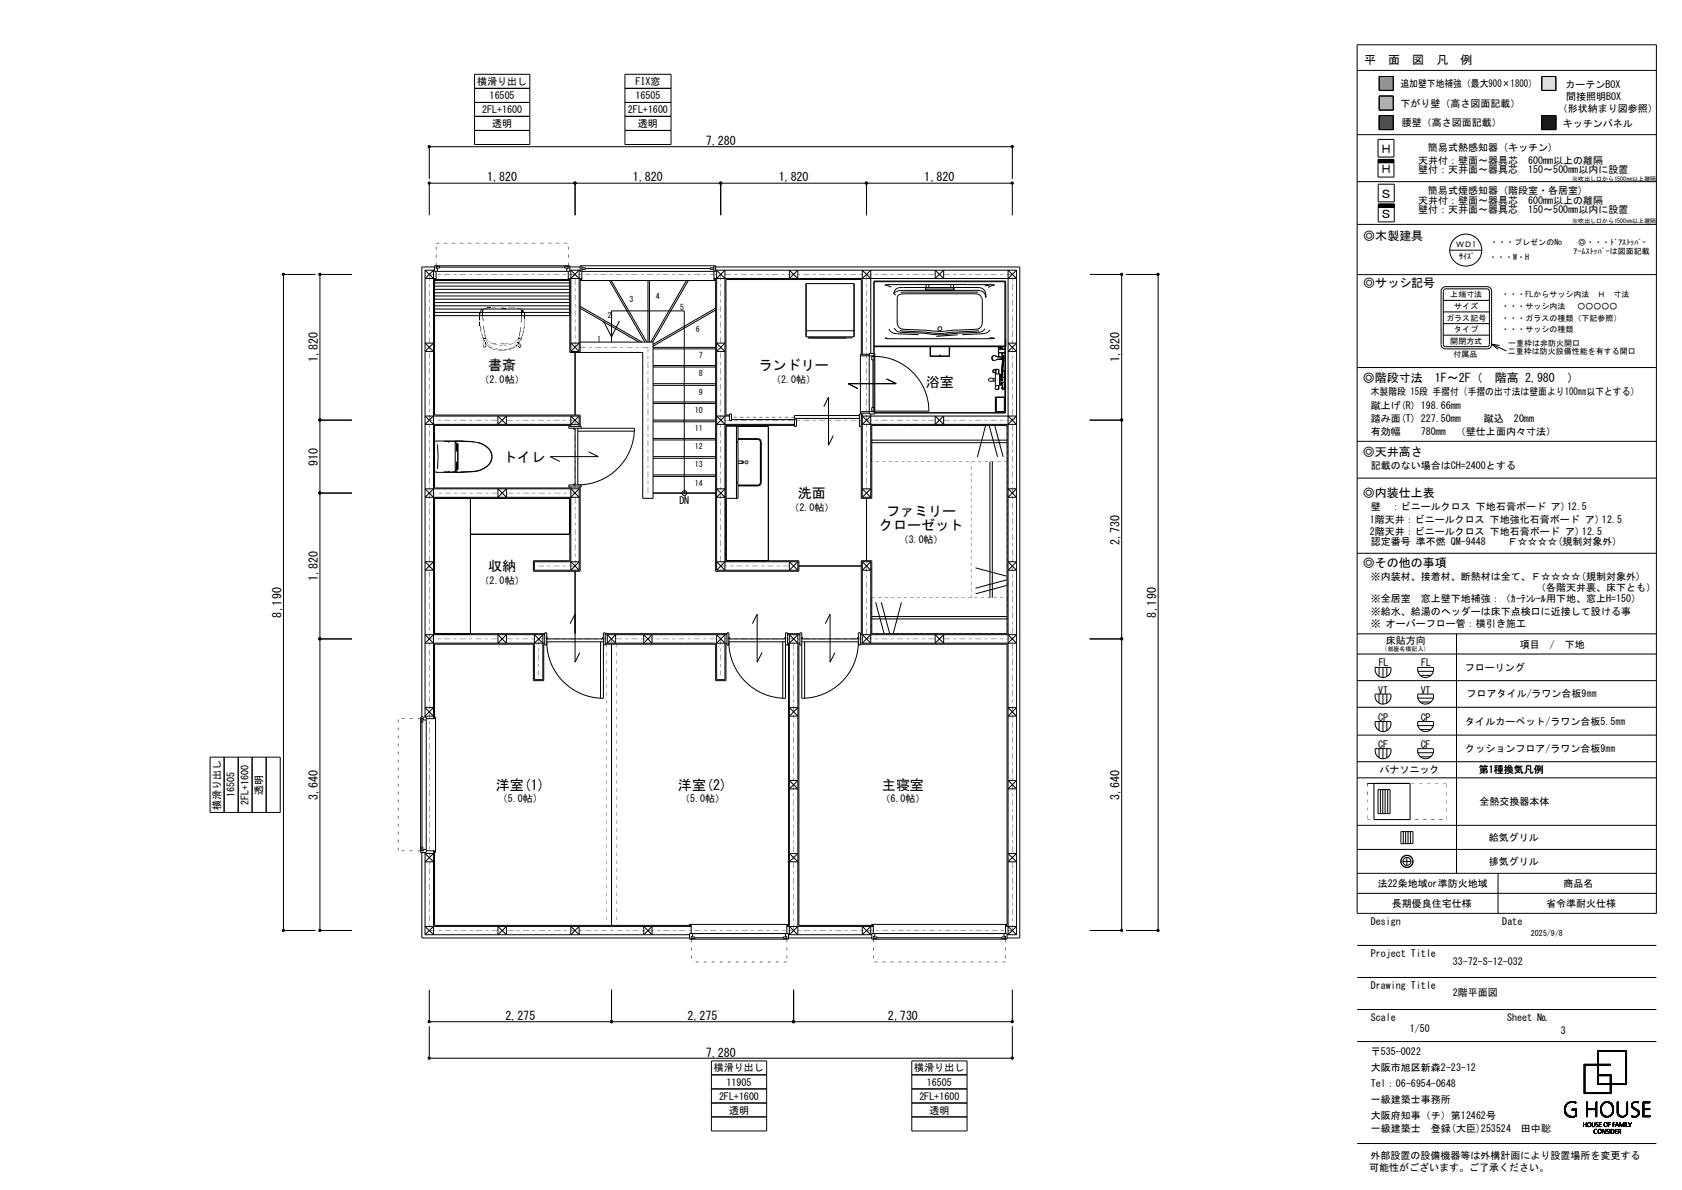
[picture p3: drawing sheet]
<svg xmlns="http://www.w3.org/2000/svg" width="420mm" height="297mm" viewBox="0 0 420 297" stroke-linecap="round" stroke-linejoin="round" font-family="sans-serif">
<defs><g id="words">
<g font-size="3.5">
<text x="121.9" y="92.5">書斎</text>
<text x="189.4" y="92.5">ランドリー</text>
<text x="231.2" y="96.5">浴室</text>
<text x="125.6" y="115.2">トイレ</text>
<text x="199.2" y="124.3">洗面</text>
<text x="221.3" y="128.9">ファミリー</text>
<text x="219.5" y="132.4">クローゼット</text>
<text x="121.9" y="142.5">収納</text>
<text x="123.8" y="197.1">洋室(1)</text>
<text x="169.3" y="197.1">洋室(2)</text>
<text x="220.2" y="197.1">主寝室</text>
</g>
<g font-size="3">
<text x="340.7" y="16.1">平　面　図　凡　例</text>
<text x="176.2" y="36.2">7,280</text>
<text x="344.6" y="38.3">Ｈ</text>
<text x="121.6" y="45.3">1,820</text>
<text x="158" y="45.3">1,820</text>
<text x="194.4" y="45.3">1,820</text>
<text x="230.8" y="45.3">1,820</text>
<text x="344.6" y="43.3">Ｈ</text>
<text x="344.6" y="49.4">Ｓ</text>
<text x="340.4" y="59.8">◎木製建具</text>
<text x="344.6" y="54.4">Ｓ</text>
<text x="340.4" y="71.7">◎サッシ記号</text>
<text x="79.4" y="90.4" transform="rotate(-90 79.4 90.4)">1,820</text>
<text x="279.6" y="90.4" transform="rotate(-90 279.6 90.4)">1,820</text>
<text x="340.3" y="95.3">◎階段寸法　1F～2F（　階高 2,980　）</text>
<text x="340.3" y="113.7">◎天井高さ</text>
<text x="79.4" y="116.2" transform="rotate(-90 79.4 116.2)">910</text>
<text x="340.3" y="124">◎内装仕上表</text>
<text x="279.6" y="135.9" transform="rotate(-90 279.6 135.9)">2,730</text>
<text x="340.3" y="141.4">◎その他の事項</text>
<text x="79.4" y="145" transform="rotate(-90 79.4 145)">1,820</text>
<text x="70.3" y="154.1" transform="rotate(-90 70.3 154.1)">8,190</text>
<text x="288.7" y="154.1" transform="rotate(-90 288.7 154.1)">8,190</text>
<text x="79.4" y="199.6" transform="rotate(-90 79.4 199.6)">3,640</text>
<text x="279.6" y="199.6" transform="rotate(-90 279.6 199.6)">3,640</text>
<text x="126.2" y="254.6">2,275</text>
<text x="171.7" y="254.6">2,275</text>
<text x="221.7" y="254.6">2,730</text>
<text x="176.2" y="263.7">7,280</text>
</g>
<g font-size="2.5">
<text x="119.1" y="21.2">横滑り出し</text>
<text x="158.7" y="21.2">FIX窓</text>
<text x="349.7" y="21.8">追加壁下地補強（最大900×1800）</text>
<text x="390.9" y="21.9">カーテンBOX</text>
<text x="120.4" y="28.2">2FL+1600</text>
<text x="122.3" y="24.7">16505</text>
<text x="156.8" y="28.2">2FL+1600</text>
<text x="158.7" y="24.7">16505</text>
<text x="349.7" y="26.8">下がり壁（高さ図面記載）</text>
<text x="389" y="28.1">（形状納まり図参照）</text>
<text x="391.1" y="25">間接照明BOX</text>
<text x="122.9" y="31.7">透明</text>
<text x="159.3" y="31.7">透明</text>
<text x="350" y="31.5">腰壁（高さ図面記載）</text>
<text x="390.3" y="31.6">キッチンパネル</text>
<text x="354.1" y="40.9">天井付：壁面～器具芯　600mm以上の離隔</text>
<text x="356.5" y="37.8">簡易式熱感知器 (キッチン)</text>
<text x="354.1" y="43.3">壁付：天井面～器具芯　150～500mm以内に設置</text>
<text x="354.1" y="50.8">天井付：壁面～器具芯　600mm以上の離隔</text>
<text x="354.1" y="53.3">壁付：天井面～器具芯　150～500mm以内に設置</text>
<text x="356.5" y="48.3">簡易式煙感知器 (階段室・各居室)</text>
<text x="119.8" y="95.6">（2.0帖）</text>
<text x="192.5" y="95.6">（2.0帖）</text>
<text x="342.3" y="98.7">木製階段 15段 手摺付（手摺の出寸法は壁面より100㎜以下とする）</text>
<text x="342.3" y="102">蹴上げ(R) 198.66mm</text>
<text x="342.3" y="105.3">踏み面(T) 227.50mm</text>
<text x="370.5" y="105.2">蹴込　20mm</text>
<text x="342.3" y="108.6">有効幅</text>
<text x="354.8" y="108.6">780mm　（壁仕上面内々寸法）</text>
<text x="342.3" y="117.1">記載のない場合はCH=2400とする</text>
<text x="169.6" y="125.8">DN</text>
<text x="197.1" y="127.5">（2.0帖）</text>
<text x="342" y="130.6">1階天井：ビニールクロス 下地強化石膏ボード ア) 12.5</text>
<text x="342.3" y="127.3">壁　：ビニールクロス 下地石膏ボード ア)12.5</text>
<text x="224.4" y="135.6">（3.0帖）</text>
<text x="342" y="133.5">2階天井：ビニールクロス 下地石膏ボード ア) 12.5</text>
<text x="342.3" y="136.1">認定番号 準不燃 QM-9448　　Ｆ☆☆☆☆(規制対象外)</text>
<text x="119.8" y="145.7">（2.0帖）</text>
<text x="342.3" y="144.7">※内装材、接着材、断熱材は全て、Ｆ☆☆☆☆(規制対象外)</text>
<text x="383.5" y="147.6">（各階天井裏、床下とも）</text>
<text x="342.3" y="150.2">※全居室　窓上壁下地補強：（ｶｰﾃﾝﾚｰﾙ用下地、窓上H=150）</text>
<text x="342.3" y="153.4">※給水、給湯のヘッダーは床下点検口に近接して設ける事</text>
<text x="342.3" y="156.6">※ オーバーフロー管：横引き施工</text>
<text x="346.1" y="160.7">床貼方向</text>
<text x="379.5" y="161.8">項目　/　下地</text>
<text x="344.3" y="166.3">FL</text>
<text x="354.9" y="166.3">FL</text>
<text x="365.8" y="167.6">フローリング</text>
<text x="344.1" y="173.1">VT</text>
<text x="354.7" y="173.1">VT</text>
<text x="344.1" y="179.9">CP</text>
<text x="354.8" y="180">CP</text>
<text x="366.2" y="174.1">フロアタイル/ラワン合板9㎜</text>
<text x="365.9" y="180.8">タイルカーペット/ラワン合板5.5㎜</text>
<text x="344.1" y="186.7">CF</text>
<text x="354.8" y="186.7">CF</text>
<text x="365.9" y="187.6">クッションフロア/ラワン合板9㎜</text>
<text x="344.4" y="193">パナソニック</text>
<text x="369.3" y="193">第1種換気凡例</text>
<text x="55" y="202.1" transform="rotate(-90 55 202.1)">横滑り出し</text>
<text x="58.5" y="199" transform="rotate(-90 58.5 199)">16505</text>
<text x="62" y="200.9" transform="rotate(-90 62 200.9)">2FL+1600</text>
<text x="65.5" y="198.4" transform="rotate(-90 65.5 198.4)">透明</text>
<text x="124.3" y="200.3">（5.0帖）</text>
<text x="169.8" y="200.3">（5.0帖）</text>
<text x="219.8" y="200.3">（6.0帖）</text>
<text x="366.9" y="201">全熱交換器本体</text>
<text x="369.2" y="209.9">給気グリル</text>
<text x="369.2" y="215.9">排気グリル</text>
<text x="344" y="221.4">法22条地域or準防火地域</text>
<text x="390.4" y="221.4">商品名</text>
<text x="347.6" y="226.4">長期優良住宅仕様</text>
<text x="386" y="226.4">省令準耐火仕様</text>
<text x="342.3" y="230.8">Design</text>
<text x="375.1" y="230.8">Date</text>
<text x="342.3" y="238.8">Project Title</text>
<text x="362.8" y="241">33-72-S-12-032</text>
<text x="342.3" y="246.8">Drawing Title</text>
<text x="362.8" y="248.7">2階平面図</text>
<text x="342.3" y="254.8">Scale</text>
<text x="352" y="257.7">1/50</text>
<text x="376.3" y="254.8">Sheet №</text>
<text x="342.3" y="263.4">〒535-0022</text>
<text x="389.8" y="258">3</text>
<text x="178.3" y="267.4">横滑り出し</text>
<text x="228.3" y="267.4">横滑り出し</text>
<text x="342.3" y="267.4">大阪市旭区新森2-23-12</text>
<text x="179.5" y="274.4">2FL+1600</text>
<text x="181.4" y="270.9">11905</text>
<text x="229.6" y="274.4">2FL+1600</text>
<text x="231.4" y="270.9">16505</text>
<text x="342.3" y="271.4">Tel：06-6954-0648</text>
<text x="342.3" y="275.4">一級建築士事務所</text>
<text x="182" y="277.9">透明</text>
<text x="232.1" y="277.9">透明</text>
<text x="342.3" y="279.4">大阪府知事（チ）第12462号</text>
<text x="342.3" y="282.6">一級建築士　登録(大臣)253524　田中聡</text>
<text x="341.9" y="292.3">可能性がございます。ご了承ください。</text>
<text x="342.2" y="289.2">外部設置の設備機器等は外構計画により設置場所を変更する</text>
</g>
<g font-size="2">
<text x="363.6" y="61.8">ＷＤ1</text>
<text x="364.4" y="64.6">ｻｲｽﾞ</text>
<text x="371.8" y="64.8">・・・W・H</text>
<text x="372.1" y="61.1">・・・プレゼンのNo</text>
<text x="392.9" y="63.4">ｱｰﾑｽﾄｯﾊﾟｰは図面記載</text>
<text x="394.1" y="61.1">◎・・・ﾄﾞｱｽﾄｯﾊﾟｰ</text>
<text x="157.1" y="75.4">3</text>
<text x="163.8" y="74.7">4</text>
<text x="169.8" y="77.4">5</text>
<text x="362.1" y="74.3">上端寸法</text>
<text x="363.1" y="77.1">サイズ</text>
<text x="374.9" y="77.1">・・・サッシ内法　 ○○○○○</text>
<text x="374.9" y="74.3">・・・FLからサッシ内法　Ｈ　寸法</text>
<text x="151.8" y="79.3">2</text>
<text x="173.8" y="82.8">6</text>
<text x="361.1" y="80">ガラス記号</text>
<text x="363.1" y="82.9">タイプ</text>
<text x="374.9" y="82.9">・・・サッシの種類</text>
<text x="374.9" y="80">・・・ガラスの種類（下記参照）</text>
<text x="149.1" y="85.4">1</text>
<text x="174.5" y="89.4">7</text>
<text x="362.1" y="85.8">開閉方式</text>
<text x="363" y="89">付属品</text>
<text x="376.5" y="88.4">二重枠は防火設備性能を有する開口</text>
<text x="376.6" y="86.4">一重枠は非防火開口</text>
<text x="174.5" y="93.9">8</text>
<text x="174.5" y="98.5">9</text>
<text x="173.5" y="103">10</text>
<text x="173.5" y="107.6">11</text>
<text x="173.5" y="112.1">12</text>
<text x="173.5" y="116.7">13</text>
<text x="173.5" y="121.2">14</text>
<text x="382.3" y="233.6">2025/9/8</text>
</g>
<g font-size="1.5">
<text x="392.6" y="45.1">※吹出し口から1500㎜以上離隔</text>
<text x="392.6" y="55.8">※吹出し口から1500㎜以上離隔</text>
<text x="345" y="162.6">（部屋名横記入）</text>
</g>
</g></defs>
<path d="M344.4 19.1h3.5v3.5h-3.5z" fill-rule="evenodd" fill="#979797" stroke="#979797" stroke-width=".25"/>
<g fill="none" stroke="#000" stroke-width=".25">
<path d="M118.5 18.5h13.8v17.6h-13.8zM156 18.5h11.6v17.6h-11.6zM338.9 17.6h74.7M338.9 11.2h74.7v216.8h-74.7zM344.4 19.1h3.5v3.5h-3.5zM385 19.1h3.5v3.5h-3.5zM118.5 22.1h13.8M118.5 25.6h13.8M118.5 29h13.8M118.5 32.6h13.8M156 22.1h11.6M156 25.6h11.6"/>
<path d="M156 29h11.6M156 32.6h11.6M338.9 33.6h74.7M344.1 34.8h4v4.4h-4zM344.1 39.8h4v4.4h-4zM344.1 39.9h4M344.1 39.8h4M344.4 24h3.5v3.5h-3.5zM344.4 28.8h3.5v3.5h-3.5zM385 28.8h3.5v3.5h-3.5zM107.2 44.6v-8h145.6v8M107.2 53.7v-8h145.6v8"/>
<path d="M143.6 45.7v8M180 45.7v8M216.4 45.7v8M338.9 56h74.7M338.9 45.3h74.7M344.1 40.6h4M344.1 40.5h4M344.1 40.4h4M344.1 40.3h4M344.1 40.2h4M344.1 40.1h4M344.1 40h4"/>
<path d="M344.1 51.7h4M344.1 46h4v4.4h-4zM344.1 51h4v4.4h-4zM344.1 51.6h4M344.1 51.5h4M344.1 51.4h4M344.1 51.3h4M344.1 51.2h4M344.1 51.1h4M78.8 68.5h-8v163.7h8M87.9 68.5h-8v163.7h8M106.1 67.4v111.6"/>
<path d="M106.1 67.4h2.4M106.1 67.4l2.1 2.1M108.5 66.3h33.8v1.4h-33.8zM108.5 66.6h-3.2v112.4M108.5 70h33.8M108.5 78.8h33.8M108.5 78h33.8M108.5 77.1h33.8M108.5 76.3h33.8M108.5 75.5h33.8M108.5 74.7h33.8M108.5 73.9h33.8"/>
<path d="M108.5 73.1h33.8M108.5 72.2h33.8M108.5 71.4h33.8M108.5 70.6h33.8M108.9 69.5h-2.8l2.1-2.1v112M108.9 66.5h.9v.4h-.9M108.9 66.3v.7h.3v.7M108.9 67.7v2.1M109.8 66.7h31.2M141.9 69.5h3.4M141.9 66.5h-.9v.4h.9M141.9 66.3v.7h-.4v.7"/>
<path d="M141.9 67.7v2.1M142.3 66.6h2.6M142.3 67.4h2.6M142.5 69.5l2.1-2.1v20.3M144.6 69.5l-2.1-2.1v20.3M144.9 76.9l14.6 8.5M144.9 76.5l15.4 8.9M144.9 66.3h33.8v1.4h-33.8zM144.9 70h33.8M145.3 66.3v3.5h-.4v18.2M145.3 66.8h.9v.4h-.9M146.2 67h31.2"/>
<path d="M152.2 70l8.8 15.4M152.6 70l8.9 15.4M161.8 70v15.4M162.2 70v15.4M171.4 70l-8.9 15.4M171.9 70l-8.9 15.4M178.3 69.5h75.5l-2.1-2.1v165.9l2.1-2.1h-2.7M178.3 66.3v3.5h.4v72.8h20.8v-2.6h-18.2v-33.8h17.1M178.3 66.8h-.9v.4h.9M178.7 76.9l-15.6 9M178.7 77.4l-15.6 9M178.7 66.6h75.9v167.5h-3.1"/>
<path d="M178.7 67.4h75.1M178.9 69.5l2.1-2.1v74.9l-2.1-2.1h20.3M181 69.5l-2.1-2.1v74.9M197.1 67.4v2.1l2.1-2.1v2.1zM201.3 70.8h12v13.3h-12zM201.3 70.8v13.3M213.2 70.8v13.3M215.3 69.5l2.1-2.1v20.8M217.4 69.5l-2.1-2.1v21M218.2 70.3h32.7v32.7M222.5 71.7l-1.6-.6h27.5l-1.7 .6M223.1 73.2l.6 .4"/>
<path d="M224.2 73.7l1-.3 1.1-.1 17.8 .1 .6 .3 .4 .5 .2 .6v5.8a1.62 1.62 0 0 1-1.9 1.6l-4 .2a30.4 30.4 0 0 1-9.1 0l-4.4-.2a1.63 1.63 0 0 1-1.9-1.6v-6.4zM224.9 72.9h19.4M231.1 72.4h7.1M231.1 71.8h7.1M231.1 71.8v.6M231.3 71.2v.6M231.3 71.8h-6.9l-.6 .3-.7 1.1M231.9 71.2v.6M231.9 71.8h5.5M233.5 67.4v2.1l2.1-2.1v2.1zM237.4 71.2v.6M238.1 71.2v.6"/>
<path d="M238.1 71.8h6.7a2.04 2.04 0 0 1 1.4 2.5l-.2-.8-.5-.6-.7-.4h-19.2h-1.2l-1.3 .7M238.2 71.8v.6M247.1 71.2l-1.2 .1M253.8 67.4v165.9M253.8 67.4l-2.1 2.1M272.1 68.5h8v163.7h-8M281.2 68.5h8v163.7h-8M338.9 68.5h74.7M360.4 77.9h11.5M360.4 75h11.5M360.9 71.5h10.4a1.1 1.1 0 0 1 1.1 1.2v13.2a1.07 1.07 0 0 1-1.1 1.2h-10.4M360.9 72.1h10.4l.3 .1 .3 .5-.1 13.6-.5 .2h-10.4"/>
<path d="M361 72.1l-.4 .2-.2 .4v13.3l.1 .3 .5 .2M361 71.5a1.14 1.14 0 0 0-1.2 1.2v13.2a1.1 1.1 0 0 0 1.2 1.2M362 62.4h8M106.1 85.6h2.1l-2.1 2.1h2.1zM142.5 87.7h2.1M142.5 87.7l2.1-2.1h-2.1l2.1 2.1M143.6 88v15.6M144.9 85.4h18.2v39h-2.6v-36.4h-18.2v-18.2h-33.8v33.8h36.4v2.8M150.7 80.1l2 4 2-4M152.7 85.4v-7.8h18.2v45.5M163.1 87.1h15.6M163.1 86.7h15.6"/>
<path d="M163.1 91.2h15.6M163.1 91.6h15.6M163.1 95.8h15.6M163.1 96.2h15.6M178.9 85.6h2.1l-2.1 2.1h2.1zM201.3 82.5h12M201.8 84.1v.2M201.8 84.3l9.5 .1M212.7 84.1v.2h-10.9M214.8 88.8h3.6M215.1 88.4v-18.6h-33.8v33.8h.9M217 88.2h1.4v15.1h-1.4z"/>
<path d="M217 88.4h-2.2v14.7h2.2M217.7 88.9h.6v.9h-.6zM218 89.8v11.9M218.2 86.5h32.9M218.2 86.4h32.9M218.3 88.9a13.7 13.7 0 0 1 13.6 13.8M221.4 94.6l2.4 1.2h-12l2.4 1.2M221.5 84.3l-.5 .2h27.4l-1.3-.2M222 82.1l.4 .7 .6 .3 6.4 .4M223.3 81.9l.9 .9 1 .2 5.7 .2 4.1 .4 3.7-.4 5.4-.2 .9-.2 1-.8M224.7 82.5l10.3 .7 9.5-.7M232.2 86.5v2.4h4.9v-2.4"/>
<path d="M232.3 86.5v2.4h2.2v-.3h.4v.3h2.1v-2.4M239.1 83.6l-5.3 .3M246.8 94.7l.3-.3h.9v.6v.2h-.9l-.3-.4M246.8 94.8v.1M246.8 94.7v.1M247.2 82.3l-.5 .6-.6 .3-5.8 .3M247.8 88.9a.72 .72 0 0 0 0 1M247.8 89.9l.5 .1M247.8 89.9h.2M248 95.1h.5M248 94.5h.5M248 89.9l.3 .1"/>
<path d="M248.1 88.8l-.3 .1M248.3 88.7a.65 .65 0 0 0-.5 .5 .65 .65 0 0 0 .2 .7M248.3 88.7l.2 .1M248.3 88.7l-.5 .2M248.5 88.8l.5 .2M248.5 88.8l.3 .1M248.6 93.3v-.3h-.5l-.2-.2 .2-.6h1.3v1.1M248.6 92.4v.5M248.6 96.2v.4M248.6 93.1h.2M248.6 97.2h.8M248.6 96.6v.6"/>
<path d="M248.6 99.2h2.2v3.5h-2.2zM248.7 93.1l-.1 3.5M248.7 92.4v.5M248.8 93.3h.8v2.9h-.8M248.8 99.2v3.5M248.8 92.4h-.5l-.3 .2 .3 .3h.5M248.9 89l.4 .1M248.9 89.7l-.6 .3M249 89.7l-.2 .1M249 89.1h.8M249.1 89.7h-.1M249.2 89.1h.7"/>
<path d="M249.2 89.7h-.2M249.3 89.7h-.3M249.3 89.7h.9zM249.3 86.6h.9M249.3 86.6v2.5M249.3 87.2h1.8h-1.8v.4v.4l1.8 .1M249.4 86.6v.6M249.4 88.1v1M249.4 96.2v1M249.6 94.5h.2v.6h-.2M249.6 94.6h.6M249.6 94h.6v.4"/>
<path d="M249.6 93.6h.2M249.7 86.7h.1M249.7 86.7v.4M249.7 89.1h.2M249.8 86.6v.1M249.8 94.6h.4M249.8 95.5v.6h.3v-.6M249.8 86.7v.3M249.8 94.6l.3-.2 .3 .4M249.9 95h.3M249.9 89.6l-.8 .1M249.9 89.1l.1 .3-.1 .2"/>
<path d="M249.9 89.6l-.2 .1M249.9 94.1v.4M250 94.1v.4M250.1 94.5l.3 .3M250.1 94.5l-.2 .1M250.1 93.6h.2M250.1 94v.5M250.1 92.4l-.1 1.1M250.2 93l-.1 .5M250.2 86.6v.5M250.2 88.1v1.6M250.2 94l-.1 .5"/>
<path d="M250.2 97.1h.9M250.2 94.6v.4M250.2 95h-.6M250.2 93h.1M250.3 93.1v.4h-.7v.6h.5v-.6h-.3v.6M250.3 96.6l-.1 .5h.5v-1.7h-.4v1.7M250.3 95.6l-.7-.1v.6h.7M250.4 94.8l-.2 .2M250.4 89.1l-.3 3.3M250.4 94.8l-.2 .3-.4-.1M250.4 89l-.3 3.4M250.6 88.9l-.4 3.6 .1 1.7h.4v-1.7"/>
<path d="M250.6 88.6l-.4 .3M250.6 88.6l.1 .1M250.7 88.7v.1M250.7 88.7l-.5 .3M250.7 88.8l-.3 3.7 .3-3.6-.5 .3M250.7 88.8l-.5 .3M250.7 97h.3M250.7 92.9h.2M250.7 96.6h.2M250.7 96.7h.2M250.8 92.5l.1 .3M250.9 96.8l-.1 .3"/>
<path d="M250.9 97.2l.1 .2M251 92.2v5.2M251 96.4h.1M251 93.2h.1M251 97.3h.1M251 97.4h.1M251 92.2l-.1 .3M251 92.2h.1M251 92.3h.1M251.1 86.4v16.6h-32.9v-32.9h32.9v16.4M251.1 92.5h-.9v.5M251.1 99.1h-2.6v3.7h2.6"/>
<path d="M251.1 84.5v1.9M251.1 85.4v1M251.7 85.6h2.1l-2.1 2.1h2.1zM338.9 91.7h74.7M360.4 80.8h11.5M360.4 83.7h11.5M372.4 85.9l3.7 1.7M372.4 85.9l2 .3M372.4 85.9l1.6 1.3M79.9 104.9h8M108.2 103.8l-2.1 2.1h38.5l-2.1-2.1v2.6M108.5 117.6l.4 .3h6.8"/>
<path d="M108.9 110.2l.1 .1M109 117.6l-.1 .1M109.2 110.9l.2 3.1-.2 3.1M110.8 117.8h2M112 117.6l.2 .1M112.2 110.3l-.2 .1M112.8 110.2h-2M112.9 110.2h.7M112.9 117.7l.7 .1M113.6 110.2v7.6M113.8 110.7h.5M113.8 117.3v.5"/>
<path d="M113.8 110.7h.1M113.8 117.3h.5M113.8 117.8l1.9 .1M114 112.6v-1.9h.3v6.5M114 115.3v1.9h.3M114 112.6l.1 .1M114 112.6h.3M114 115.3h.3M114.1 110.7v1.8M114.1 115.4v1.8M114.1 115.3h-.1M114.1 117.7l-.5 .1"/>
<path d="M114.1 117.8h.2M114.3 117.3h-.5M114.3 110.2h-.7M114.3 110.7v6.5M115.1 110.2h2.5a6.5 6.5 0 0 1 3.7 1.2M115.7 110.1h-6.8l-.4 .2M115.7 110.1l2.7 .1M115.7 110.1l-1.9 .1v.5M118.4 117.6l-3.3 .2M118.4 117.7l-2.7 .2M119.3 117.5l-.9 .1M120.7 111l.6 .3"/>
<path d="M120.7 117l-1.4 .6M120.7 117l-1.4 .5M121.3 111.3l.5 .5M121.8 111.8l.5 .5M122.3 112.2a2.84 2.84 0 0 1 0 3.5M122.3 112.3a2.95 2.95 0 0 1 0 3.4M122.3 115.7l-1.6 1.3M122.3 115.7l-.5 .5M124.3 103.8v2.1l2.1-2.1v2.1zM142.3 106.4v-.2h-33.8v15.6h33.8v-.3M143.2 106.9v.2h.4M143.6 106.9v14.1"/>
<path d="M144.3 106.9v14.1a14.1 14.1 0 0 0 14.1-14.1h-16.4v-.5h3.1v.5M144.3 107.6h14.1M144.6 103.8h-38.5l2.1 2.1M144.6 103.8v2.6M144.6 103.8l-2.1 2.1M147 112.8l2.4 1.2h-12l2.4 1.2M163.1 100.3h15.6M163.1 100.7h15.6M163.1 104.9h15.6M163.1 105.3h15.6M163.1 109.4h15.6M163.1 109.8h15.6"/>
<path d="M163.1 114h15.6M163.1 114.4h15.6M163.1 118.5h15.6M163.1 118.9h15.6M181 103.8l-2.1 2.1h19.5M181.3 106.4h10.6v33.6M182.2 103.8h-3.3l2.1 2.1M182.2 103.3h.5v1.7h-.5zM182.7 104.7h15.7M183.9 110.4h.4v10h-.4M183.9 106.4v18M184.3 106.4h7.6"/>
<path d="M184.3 109.5h5l.4 .1 .4 .7-.1 10.4-.3 .4-.4 .2h-5M184.3 115.1h1.2M184.3 106.4v3.8h-.4M185.5 115.1l-.1 .6M185.5 115.1h.1M185.5 115.1l.1 .1M185.5 115.1l.1 .2-.1 .3M185.5 115.6l-1.2 .1M185.5 115.2v.3M185.6 115.5l-.1 .1M189.2 109.6l.5 .3 .2 .5-.2 10.4-.3 .3h-5.1M189.2 109.6l.5 .1 .2 .6-.1 10.6-.6 .3h-4.9"/>
<path d="M189.2 109.6h-4.9M198.4 104.6h.5v1.8h-.5zM205.7 101.5l1.2-2.4v12l1.2-2.4M214.6 103.7h-16.2v.7h16.2M214.8 102.7h3.6M215.1 103.1v21.3h2.6v-18.2h33.8v52h-33.8v-18.2h-2.6v18.2h-.3M215.1 103.8h38.7l-2.1 2.1M215.1 103.3h-.5v3.1h.5M215.3 103.1v21M215.3 103.8l2.1 2.1M217.4 103.3v20.8M217.4 103.8l-2.1 2.1"/>
<path d="M217.7 109.9h33.8M217.7 110.5h33.8M218.3 102.6v-.9h-.6v.9h14.2M233.5 103.8v2.1l2.1-2.1v2.1zM246.1 106.3l-2 7.7M247 106.3l2.1 7.7M247.2 115.2v34M247.8 115.2v34M248.4 106.3l2.1 7.7M251.7 103.8l2.1 2.1h-38.7M272.1 104.9h8M338.9 110.2h74.7"/>
<path d="M338.9 119.3h74.7M79.9 123.1h8M108.2 124.1l-2.1-2.1h38.5l-2.1 2.1M108.2 122l-2.1 2.1h38.5l-2.1-2.1M117.5 133.3h24.8M117.5 133.4h24.8M117.5 124.4v33.8M124.3 122l2.1 2.1v-2.1l-2.1 2.1zM142 121h1.3v.2l1.8-.2v.5h-3.1zM142.5 121.5v20.8l2.1-2.1h-11.2v2.1h11.2M143.6 120.9h-.4v.1M144.6 121.5v20.8"/>
<path d="M144.9 121.5v21.1h-11.7v-2.6h9.1v-15.6h-33.8v33.8h27.5M163.1 123.1h15.6M178.9 122h2.1l-2.1 2.1h2.1zM181.3 124.4v15.5h10.6M183.9 120.5h.4v3.9h-3M191.2 139.9v.1M215.3 124.1l2.1-2.1h-2.1l2.1 2.1M215.3 124.1h2.1M216.4 124.4v15.6M251.7 122l2.1 2.1h-2.1l2.1-2.1zM338.9 138.1h74.7M79.9 159.5h8"/>
<path d="M106.1 140.2h2.1l-2.1 2.1h2.1zM108.2 158.4l-2.1 2.1h29.9M124.3 158.4l2.1 2.1v-2.1l-2.1 2.1zM136 158.4h-29.9l2.1 2.1M136 157.9h.5v1.3h-.1l.1 1.8h-.5zM136.5 159.5h14.2M136.5 159.1h.2v.4M142.5 140.2l2.1 2.1M143.6 142.6v22.7l1.2-2.4M143.6 153.3l-1.2 2.4M150.7 159.1h-.2v.4M151.1 158.2h30.4"/>
<path d="M151.1 158.4h30.4M151.6 158.4v2.1l2.1-2.1v2.1zM160.7 158.4v2.1l2.1-2.1v2.1zM178.9 142.3h20.3M181 140.2l-2.1 2.1M181.5 157.9h.5v3.1h-.5zM182 159.5h14.1M182 159.1h.2v.4M187.9 155.7l1.2-2.4v12l1.2-2.4M196.1 159.1h-.1v.4M196.6 158.2h3.1M196.6 158.4h3.1"/>
<path d="M199.2 140.2l-2.1 2.1v-2.1l2.1 2.1M199.2 140.2v2.1M199.5 141.3h15.6M200.2 159.5h14.1M200.2 159.1h.2v.4M206.1 155.7l1.2-2.4v12l1.2-2.4M214.3 157.9h.5v3.1h-.5v-1.6h.2zM214.3 159.1h-.2v.4M214.8 158.4h39l-2.1 2.1M215.3 140.2v20.3l2.1-2.1M215.3 140.2l2.1 2.1h-2.1l2.1-2.1M215.3 140.2h2.1"/>
<path d="M217.4 140.2v20.3l-2.1-2.1M217.7 154.5h33.8M217.7 153.9h33.8M218.7 150.3l2 7.7M220 150.3l2.1 7.7M225.1 150.3l-2 7.7M233.5 158.4v2.1l2.1-2.1v2.1zM243.6 141.7l7.7 2.1M251.3 146.1l-7.7 2.1M251.3 144.7l-7.7 2.1M251.7 158.4l2.1 2.1h-39M251.7 140.2h2.1l-2.1 2.1h2.1z"/>
<path d="M272.1 159.5h8M338.9 158.2h74.7M363.7 158.2v59.8M105 179h1.4v33.8h-1.4zM105 179.4h.7v.3h.7M105.2 179.4v.9h.4v-.9M106.1 176.6h2.1l-2.1 2.1h2.1zM108.5 179h.3v33.8h-.3M133.4 160.5l2.2-2.1v11.2h-2.2v-11.2l2.2 2.1M136 160.8h-.2v9.1h-2.6v-9.1h-24.7v18.6h-2.1M149.9 160.2v14.1M150.7 160.2h-14.2a14.1 14.1 0 0 0 14.2 14.1v-16.4h.4v3.1h-.4"/>
<path d="M151.1 160.8h27.6v9.1h2.6v-9.1h.2M151.1 160.5h30.4M152.7 160.8v70.2M178.9 160.5l2.1-2.1v11.2h-2.1v-11.2l2.1 2.1M195.5 160.2v14.1M196.1 160.2h-14.1a14.1 14.1 0 0 0 14.1 14.1v-14.9h.2l-.2-1.5h.5v3.1h-.5M196.6 160.8h.3v70.2h-.4M196.6 160.5h3.1M197.1 160.5l2.1-2.1v74.9l-2.1-2.1M197.1 176.6h2.1l-2.1 2.1h2.1zM199.2 160.5l-2.1-2.1v74.9l2.1-2.1M199.7 160.8h-.2v70.2h18.6"/>
<path d="M200.2 160.2h14.1a14.1 14.1 0 0 1-14.1 14.1v-16.4h-.5v3.1h.5M200.9 160.2v14.1M214.8 160.8h36.7v70.2h-.4M251.7 176.6h2.1l-2.1 2.1h2.1zM338.9 163.2h74.7M338.9 169.9h74.7M338.9 176.5h74.7M343.4 173.2h3.9M343.4 166.6h3.9a1.99 1.99 0 0 1-2 2.5 1.99 1.99 0 0 1-1.9-2.5zM343.4 173.3a1.99 1.99 0 0 0 1.9 2.4 1.99 1.99 0 0 0 2-2.4M344.3 166.6v2.2M344.3 173.3v2.2"/>
<path d="M345.3 166.6v2.5M345.3 173.3v2.5M346.3 166.6v2.2M346.3 173.3v2.2M354 173.2h3.9M354 167.6h3.9M354 174.2h3.9M354 166.6h3.9a1.99 1.99 0 0 1-1.9 2.5 1.99 1.99 0 0 1-2-2.5zM354 173.3a1.99 1.99 0 0 0 2 2.4 1.99 1.99 0 0 0 1.9-2.4M354.6 168.6h2.7M354.6 175.2h2.7M52.5 189h17.5v13.8h-17.5z"/>
<path d="M56 189v13.8M59.5 189v13.8M62.9 189v13.8M66.5 189v13.8M105.4 180.3v31.2M197.1 194.8h2.1l-2.1 2.1h2.1zM251.7 194.8h2.1l-2.1 2.1h2.1zM338.9 194.1h74.7M338.9 183.5h74.7M338.9 190.1h74.7M341.4 195.5h10.7v9.1h-9v-9.1M343.4 180.1h3.9a1.99 1.99 0 0 1-2 2.5 1.99 1.99 0 0 1-1.9-2.5z"/>
<path d="M343.4 186.9h3.9a1.99 1.99 0 0 1-2 2.5 1.99 1.99 0 0 1-1.9-2.5zM344.1 197.1h3v6h-3zM344.3 180.1v2.2M344.3 186.9v2.2M344.7 197.1v6M345.3 197.1v6M345.3 180.1v2.5M345.3 186.9v2.5M345.9 197.1v6M346.3 180.1v2.2M346.3 186.9v2.2M346.5 197.1v6"/>
<path d="M354 180.1h3.9M354 181.1h3.9M354 186.9h3.9M354 187.9h3.9M354 180.1a1.99 1.99 0 0 0 2 2.5 1.99 1.99 0 0 0 1.9-2.5M354 186.9a1.99 1.99 0 0 0 2 2.5 1.99 1.99 0 0 0 1.9-2.5M354.6 182.1h2.7M354.6 188.9h2.7M105.2 212.3v-.8h.4v.8M105.3 212.8v21.3h66.9M106.1 212.8v20.5M106.1 213h2.1l-2.1 2.1h2.1z"/>
<path d="M106.4 212h-.7v.3h-.7M106.4 212.3h2.1v18.7h64.1M108.2 212.3v21l-2.1-2.1h66.5M197.1 213h2.1l-2.1 2.1h2.1zM251.7 213h2.1l-2.1 2.1h2.1zM338.9 218h74.7M338.9 212h74.7M338.9 206h74.7M349.8 207.6h3v3h-3zM350.3 215h2M350.4 207.6v3M351 207.6v3"/>
<path d="M351.3 214v2M351.6 207.6v3M352.2 207.6v3M374.1 218v10M106.1 233.3h66.1M108.2 231.2l-2.1 2.1M124.3 231.2v2.1l2.1-2.1v2.1zM142.5 231.2v2.1l2.1-2.1v2.1zM160.7 231.2v2.1l2.1-2.1v2.1zM172.2 233h24.7v1.4h-24.7zM172.6 233.8h.9v.5h-.9M172.9 233v.7h-.3v.7"/>
<path d="M173.5 234.1h22.1M196.1 233v.7h.4v.7M196.5 231.2h21.6M196.5 233.8h-.9v.5h.9M196.9 234.1h20.8M196.9 233.3h20.8M196.9 230.7h-24.7v.2h.4v2.1M196.9 230.9h-.4v2.1M215.3 231.2v2.1l2.1-2.1v2.1zM217.7 233h33.8v1.4h-33.8zM218.1 233.8h.9v.5h-.9M218.4 233v.7h-.3v.7"/>
<path d="M219 234.1h31.1M250.7 233v.7h.4v.7M251.1 233.8h-1v.5h1M251.5 233.3h2.3M251.5 230.7h-33.8v.2h.4v2.1M251.5 230.9h-.4v2.1M251.7 231.2l2.1 2.1M338.9 236h74.7M338.9 223h74.7M107.2 247v8h145.6v-8M107.2 256.1v8h145.6v-8M152.7 247v8"/>
<path d="M198.2 247v8M338.9 244h74.7M338.9 252h74.7M338.9 260h74.7M177.6 268.3h13.8M177.6 278.8h13.8M177.6 264.8h13.8v17.5h-13.8zM177.6 271.8h13.8M177.6 275.3h13.8M227.7 268.3h13.8M227.7 278.8h13.8M227.7 264.8h13.8v17.5h-13.8z"/>
<path d="M227.7 271.8h13.8M227.7 275.3h13.8M390.6 277.2l.5 .5M390.6 277.1l.4 .4M390.6 277l.4 .5M390.6 276.9l.3 .4M390.6 276.7l.3 .4M390.6 276.6l.3 .4M390.6 276.6l.3 .3M390.6 276.5l.3 .3M390.7 277.5l1.3 1.3-.5-.5M390.7 277.4l.5 .5"/>
<path d="M390.7 277.3l.4 .5M390.7 276.4l.2 .2M390.7 277.6l1.2 1.2M390.7 276.2l.2 .2M390.7 277.7l1.1 1.1M390.8 277.9l.8 .8M390.8 277.8l.9 1M390.8 275.9l.2 .3M390.8 276l.3 .1M390.8 275.8l.3 .3M390.9 278.1l.5 .5M390.9 277.2l-.3-.4 .3 .4"/>
<path d="M390.9 276.7l-.2-.3 .2 .3M390.9 275.7l.2 .4-.2-.3M390.9 275.7l.3 .2-.2-.3 .3 .2M390.9 276.5l-.2-.3 .2 .4M391 275.6l.2 .2M391 276.3l-.3-.2 .3 .3M391.1 275.5l.2 .3M391.1 275.5l.2 .2M391.1 275.5l.3 .2M391.2 275.4l.2 .2M391.2 278l-.5-.6 1.4 1.4M391.3 275.3l.3 .2"/>
<path d="M391.5 275.2l.2 .2M391.5 275.5l-.3-.1 .3 .2M391.6 275.5l-.2-.2 .2 .2M391.6 275.2l.1 .2M391.6 275.1l.2 .2M391.6 275.5l-.2-.2 .1 .2M391.6 278.4l.5 .4M391.7 275.1l.2 .2M391.7 275.1l.3 .2M391.7 278.4l.4 .4M391.8 278.4l.4 .4M391.8 278.5l.5 .3-.4-.3"/>
<path d="M392 278.5l.4 .3-.4-.2M392.1 275l.2 .2M392.1 275l.3 .2M392.1 278.6l.5 .2-.3-.2M392.2 275.2l-.3-.2 .2 .3M392.2 275l.3 .2M392.3 275l.3 .2M392.3 278.6l.3 .2M392.4 275l.3 .2M392.4 278.6l.3 .2M392.5 275l.3 .2M392.5 277v.1"/>
<path d="M392.5 276.9v.2M392.5 276.9l.1 .2M392.5 278.6l.3 .2-.2-.2M392.6 276.8l.3 .3M392.6 275l.3 .2M392.6 278.6l.2 .2M392.6 278.6l.4 .2M392.6 276.8l.4 .3-.3-.3M392.6 275l.4 .2M392.7 277.1l-.2-.3 .3 .3M392.7 275l.4 .2M392.7 276.8l.4 .3"/>
<path d="M392.7 276.8l.3 .3M392.8 278.6l.2 .2M392.8 276.8l.3 .3M392.9 275l.3 .3-.3-.3M392.9 276.8l.3 .3M392.9 275l.5 .3M392.9 278.6l.3 .2M393 276.8l.3 .3-.2-.3M393 275l.4 .4M393 278.6l.4 .2M393 276.8l.3 .3M393.1 276.8l.6 .6"/>
<path d="M393.1 278.8l-.3-.2 .3 .2M393.1 276.8l.6 .5M393.1 275l.4 .4M393.2 276.8l.5 .4M393.2 275l.3 .3-.2-.3M393.3 278.5l.2 .2M393.3 276.8l.4 .4M393.4 276.8l.3 .3M393.4 275l.1 .2-.1-.2M393.4 278.1l.3 .4-.3-.3M393.4 278l.3 .4M393.4 278l.3 .3"/>
<path d="M393.4 277.7l.3 .5-.3-.3M393.4 277.5l.3 .5M393.4 277.4l.3 .3M393.4 277.2l.3 .5M393.4 276.8l.3 .1M393.4 278.7l-.2-.2 .3 .2M393.4 278.4l.2 .2M393.4 278.2l.3 .4M393.4 277.5l.3 .3M393.4 277.3l.3 .2M393.5 275.1h.1M393.5 276.8l.2 .1"/>
<path d="M393.6 276.8l.1 .1M393.7 276.8h.1M395.5 272.9v.1M395.5 272.2l.3 .5M395.5 272.1l.3 .3M395.5 271.9l.3 .4M395.5 271.8l.3 .4M395.5 271.5l.3 .5M395.5 271.4l.3 .3M395.5 271.1l.3 .4M395.5 270.9l.3 .3M395.5 270.8l.3 .3"/>
<path d="M395.5 270.6l.3 .4M395.5 270.5l.3 .3M395.5 270.4l.3 .3M395.5 270.3l.3 .3M395.5 270.2l.3 .4-.3-.3M395.5 268.3l.3 .4M395.5 268.5l.3 .3M395.5 268.8l.3 .3M395.5 268.9l.3 .3-.3-.3M395.5 269l.3 .3M395.5 269.1l.3 .3M395.5 269.2l.3 .3-.3-.3"/>
<path d="M395.5 269.3l.3 .3-.3-.2M395.5 269.4l.3 .3M395.5 269.5l.3 .3M395.5 269.6l.3 .3M395.5 270.1l.3 .3M395.5 269.8l.3 .3M395.5 272.5l.5 .5M395.5 272.7l.4 .3-.4-.2 .2 .2M395.5 265.9l.3 .4M395.5 266.3l.3 .2M395.5 266.2l.3 .4-.3-.3M395.5 266.4l.3 .3"/>
<path d="M395.5 265.7l.3 .3-.2-.1M395.5 265.8l.3 .3M395.5 266.5l.3 .3-.3-.2M395.5 266.7l.3 .2M395.5 266.1l.3 .3M395.5 266.3l.3 .3M395.5 267.2l.3 .5M395.5 266.6l.3 .3M395.5 267.3l.3 .2M395.5 267.7l.3 .3M395.5 267.6l.3 .2M395.5 266.8l.3 .3"/>
<path d="M395.5 267.5l.3 .4-.3-.3M395.5 267.8l.3 .3-.3-.2M395.5 268l.3 .2M395.5 268.3l.3 .2M395.5 267.5l.3 .3M395.5 268.4l.3 .2M395.5 267.6l.3 .3M395.5 268.9l.3 .2M395.5 268.1l.3 .3M395.5 268.9l.3 .3M395.5 270.6l.3 .2M395.5 271.4l.3 .2"/>
<path d="M395.5 271.6l.3 .3M395.5 267.9l.3 .3M395.5 272.8l.2 .2M395.6 265.6l.3 .3M395.6 265.9h.2M395.6 273l-.1-.1 .2 .1M395.7 265.9h.1M395.8 271.5l-.3-.2 .3 .3M395.8 271.2l-.3-.2 .3 .4M395.8 268.9l-.3-.3 .3 .4M395.8 269.9l-.3-.2 .3 .3M395.8 270.2l-.3-.3 .3 .4"/>
<path d="M395.8 265.9l-.3-.3 .3 .3M395.8 267l-.3-.3 .3 .3M395.8 267.2l-.3-.2 .3 .4M395.8 268.3l-.3-.2 .3 .3M395.8 272.8l.2 .2M395.9 272.8l.2 .2M395.9 265.6l.3 .3M395.9 265.9l-.3-.3 .5 .3M395.9 273l-.4-.5 .6 .5M396 265.6l.2 .3M396 272.8l.2 .2M396 265.6l.4 .3"/>
<path d="M396.1 272.8l.3 .2M396.1 265.6l.2 .3M396.2 276.2l.2 .5M396.2 276.1l.2 .4M396.2 275.8l.2 .3M396.2 275.7l.2 .4M396.2 275.5l.2 .4-.2-.3M396.2 275.5l.2 .3M396.2 275.3l.2 .2M396.2 275.1l.2 .5M396.2 276.5l.5 .5-.3-.3M396.2 276.4l.4 .6-.4-.5 .2 .4"/>
<path d="M396.2 278.6l.2 .2M396.2 278.5l.2 .3M396.2 278.3l.2 .5M396.2 278.2l.2 .3-.2-.3M396.2 278l.2 .4-.2-.3M396.2 277.8l.2 .3M396.2 277.5l.2 .4M396.2 277.5l.2 .3M396.2 277.4l.2 .3-.2-.2M396.2 277.2l.2 .3M396.2 277l.2 .5-.2-.3M396.2 276.9l.2 .3"/>
<path d="M396.2 276.7l.2 .5M396.2 272.8l.3 .2-.3-.2M396.2 278.3l.2 .3M396.2 278l.2 .3M396.2 277.7l.2 .3M396.2 277.3l.2 .3M396.2 276.6l.2 .4M396.2 275.4l.2 .3M396.2 278.8v-.2l.1 .2M396.2 265.6l.4 .3M396.2 275l.2 .3M396.3 272.8l.2 .2"/>
<path d="M396.3 272.8l.4 .2M396.3 275h.1M396.4 265.6l.3 .3M396.4 276.2l-.2-.3 .2 .4M396.4 275.3l-.2-.3 .2 .3M396.4 275.2l-.2-.2 .2 .2M396.4 276.9h.1M396.4 278.2l-.2-.3 .2 .3M396.4 277h.1M396.5 276.7l.4 .3M396.5 272.8l.2 .2M396.5 265.6l.3 .3"/>
<path d="M396.6 276.7l.3 .3M396.6 265.6l.3 .3M396.7 276.7l.3 .3M396.7 273l-.2-.2 .3 .2M396.7 272.8l.3 .2M396.8 276.7l.3 .3-.3-.3M396.9 276.7l.3 .3M396.9 273l-.2-.2 .3 .2M396.9 265.6l.3 .3-.2-.3M396.9 277l-.3-.3 .4 .3M397 276.7l.3 .3M397 265.9l-.3-.3 .4 .3"/>
<path d="M397 265.6l.5 .3M397.1 273l-.3-.2 .5 .2M397.1 265.6l.3 .3M397.1 276.7l.4 .3M397.2 272.8l.2 .2M397.2 276.7l.4 .3M397.2 273l-.2-.2 .3 .2M397.2 272.8l.3 .2-.2-.2M397.3 277l-.3-.3 .4 .3M397.3 265.6l.3 .3-.3-.3M397.3 276.7l.3 .3M397.3 265.6l.2 .3"/>
<path d="M397.3 265.6l.4 .3M397.4 276.7l.5 .3M397.4 272.8l.3 .2M397.5 265.6l.4 .3M397.6 273l-.3-.2 .3 .2M397.6 277l-.3-.3 .4 .3M397.6 276.7l.3 .3M397.7 276.7l.3 .3M397.7 265.6l.4 .3M397.7 272.8l.3 .2M397.8 276.7l.4 .3M397.8 273l-.3-.2 .4 .2"/>
<path d="M397.8 272.8l.3 .2M397.8 265.6l.5 .3-.3-.3M397.9 276.7l.3 .3M398 272.8l.1 .2M398 276.7l.4 .3M398 272.8l.3 .2M398.1 265.6l.3 .3M398.1 276.7l.6 .6M398.1 272.8l.3 .2-.3-.2M398.1 265.6l.3 .3-.1-.3M398.1 276.7l.6 .7M398.2 276.7l.5 .5-.2-.3"/>
<path d="M398.2 277l-.3-.3 .4 .3M398.2 272.8l.3 .2M398.2 265.6l.3 .3M398.3 276.7l.4 .5M398.3 272.8l.3 .2M398.3 272.8l.2 .2M398.4 272.8l.3 .2M398.5 276.2l.2 .3M398.5 276.1l.2 .4M398.5 275.8l.2 .5M398.5 278.7l.1 .1M398.5 278.6l.2 .2"/>
<path d="M398.5 278.4l.2 .4-.2-.3M398.5 278.1l.2 .3M398.5 277.9l.2 .3M398.5 277.5l.2 .5M398.5 277.3l.2 .2M398.5 277.1l.2 .5M398.5 276.5l.2 .3M398.5 276.8l.2 .3M398.5 277.2l.2 .2M398.5 277.5l.2 .2M398.5 275.3l.2 .2M398.5 275.1l.2 .4-.2-.3"/>
<path d="M398.5 272.8l.2 .2M398.5 275.3l.2 .3M398.5 275.4l.2 .4M398.5 275.6l.2 .5M398.5 275.8l.2 .3M398.5 265.6l.3 .3M398.5 278l.2 .3M398.5 277.9l.2 .4M398.5 277.7l.2 .3M398.5 277.4l.2 .4M398.5 277.3l.2 .4M398.5 278.7v.1"/>
<path d="M398.5 276.4l.2 .3M398.5 275.3l.2 .4M398.5 275l.2 .2M398.6 272.8l.3 .2M398.6 265.6l.5 .6-.2-.3M398.6 265.9l-.3-.3 .4 .3M398.6 275l.1 .2M398.7 272.8l.3 .2-.2-.2M398.7 275v.2M398.7 276.6l-.2-.3 .2 .3M398.7 278.5l-.2-.3 .2 .4M398.7 278.1l-.2-.3 .2 .4"/>
<path d="M398.7 276.9l-.2-.3 .2 .4M398.7 275.3l-.2-.3 .2 .4M398.7 265.6l.4 .4M398.7 275h.1M398.8 272.8l.3 .2M398.8 265.9l-.1-.3 .4 .5M398.8 265.6l.3 .3M398.9 262.5l.2 .2M398.9 262.4l.2 .2zM398.9 262.3l.1 .2M398.9 262.2l.2 .3M398.9 263.6l.2 .3"/>
<path d="M398.9 263.5l.2 .3-.2-.2M398.9 264.6l.2 .2-.2-.1M398.9 263.4l.2 .2M398.9 263.3l.2 .3M398.9 263.2l.2 .3M398.9 262.8l.2 .3M398.9 263.9l.2 .3M398.9 262.6l.2 .3M398.9 262.5l.2 .3M398.9 263.7l.2 .2M398.9 264.8l.2 .3-.2-.2M398.9 263.8l.2 .3"/>
<path d="M398.9 265l.2 .2M398.9 265.3l.2 .2M398.9 264.2l.2 .3M398.9 265.6l.3 .3M398.9 265.6l.2 .3M398.9 264.7l.2 .3M398.9 265.7l.2 .2M398.9 264.9l.2 .3M398.9 265.9l.2 .2M398.9 266l.2 .3M398.9 265.1l.2 .3M398.9 266.1l.2 .3-.2-.2"/>
<path d="M398.9 266.3l.2 .2M398.9 265.5l.3 .4M398.9 266.6l.2 .2M398.9 266.7l.2 .2M398.9 266.7l.2 .4-.2-.2M398.9 266.2l.2 .3M398.9 266.4l.2 .3M398.9 267.2l.2 .2M398.9 267.2l.2 .3-.2-.2M398.9 267.3l.2 .3M398.9 266.8l.2 .3M398.9 267.4l.2 .4-.2-.3"/>
<path d="M398.9 267.7l.2 .1M398.9 267.1l.2 .3M398.9 267.8l.2 .4M398.9 268l.5 .5zM398.9 267.5l.2 .3M398.9 268.2l.2 .2M398.9 267.7l.2 .3M398.9 268.2l.3 .3zM398.9 268.5l.2 .2M398.9 268.1l.4 .4-.2-.2M398.9 268.1l.3 .4M398.9 268.5l.2 .3-.2-.2"/>
<path d="M398.9 268.6l.2 .3M398.9 268.4l.2 .3M398.9 268.7l.2 .4M398.9 269.1l.2 .4M398.9 269.5l.2 .2-.2-.2M398.9 269.8l.2 .2M398.9 269.7l.2 .3M398.9 270.1l.2 .3M398.9 270.3l.3 .4zM398.9 270.4l.3 .3-.3-.1M398.9 270.7h.1M398.9 270.6l.1 .1"/>
<path d="M398.9 267.3l.2 .2M398.9 265.9l.2 .3M398.9 264.6l.2 .3M398.9 262.2l.3 .3M398.9 272.8l.2 .2M399 262.2l.3 .3M399 262.5l.1 .1M399 272.8l.3 .2M399 262.5h.1M399.1 272.8l.4 .2-.3-.2M399.1 268.4l.1 .1M399.1 264.5l-.2-.3 .2 .6"/>
<path d="M399.1 263.2l-.2-.3 .2 .5M399.1 264.2l-.2-.2 .2 .4M399.1 262.9l-.2-.2 .2 .4M399.1 264l-.2-.3 .2 .3M399.1 265.3l-.2-.3 .2 .3M399.1 265.6l-.2-.3 .5 .6M399.1 265.6l-.2-.2 .4 .5M399.1 266.6l-.2-.2 .2 .3M399.1 267.2l-.2-.3 .2 .4M399.1 268.6l-.2-.3 .2 .3M399.1 269.1l-.2-.2 .2 .4M399.1 269.5l-.2-.2 .2 .4"/>
<path d="M399.1 269.8l-.2-.3 .2 .4M399.1 270.2l-.2-.3 .2 .4M399.1 270.4l-.2-.2 .4 .5M399.1 268.3l.2 .2M399.1 265.7l.1 .2M399.1 265.6l.2 .3M399.2 265.6l.3 .3-.2-.3M399.2 268.3l.3 .2M399.2 270.5l.5 .2M399.2 262.2l.3 .3M399.2 265.6l.3 .3M399.3 265.6l.3 .3"/>
<path d="M399.3 268.3l.3 .2-.2-.2M399.3 262.5l-.2-.3 .4 .3M399.3 262.2l.3 .3-.2-.3M399.3 270.5l.3 .2M399.3 270.7l-.4-.4 .5 .4M399.4 262.2l.2 .3M399.4 265.6l.3 .3M399.4 268.3l.3 .2M399.4 272.8l.3 .2M399.4 262.2l.3 .3M399.5 265.6l.3 .3M399.5 270.5l.5 .2"/>
<path d="M399.5 273l-.3-.2 .4 .2M399.5 265.6l.3 .3-.2-.3M399.6 262.2l.3 .3M399.6 268.3l.3 .2M399.6 276.9l.4 .6-.4-.3 .4 .4M399.6 276.6l.3 .3M399.6 276.6l.3 .4M399.6 276.7l.3 .4M399.6 270.5l.3 .2M399.6 276.5l.3 .3M399.7 277.5l1.3 1.3M399.7 277.4l.4 .5"/>
<path d="M399.7 277.4l.3 .3M399.7 276.4l.2 .3-.3-.2M399.7 276.4l.2 .2M399.7 276.3l.2 .3M399.7 262.2l.3 .3-.3-.3M399.7 268.3l.3 .2-.3-.2M399.7 272.8l.3 .2M399.7 277.3l.3 .4M399.7 277.6l1.2 1.2M399.7 277.7l1.1 1.1M399.7 276.1l.3 .3M399.7 273l-.2-.2 .3 .2"/>
<path d="M399.7 276.2l.2 .3M399.8 272.8l.3 .2-.3-.2M399.8 262.5l-.3-.3 .3 .3M399.8 262.2l.3 .3-.3-.3M399.8 268.5l-.3-.2 .3 .2M399.8 276l.2 .3M399.8 275.8l.3 .2M399.8 272.8l.2 .2M399.8 270.5l.3 .2M399.8 265.6l.3 .3M399.8 277.9l.8 .8M399.8 272.8l.5 .2"/>
<path d="M399.8 273l-.3-.2 .4 .2M399.9 278.1l.4 .5M399.9 275.8l.2 .2M399.9 275.7l.2 .2M399.9 262.2l.3 .3-.2-.3M399.9 265.6l.2 .3M399.9 265.9l-.3-.3 .4 .3M399.9 270.5l.2 .2M399.9 268.3l.2 .2M399.9 275.7l.2 .3M399.9 277l-.3-.2 .3 .4M399.9 268.3l.3 .2"/>
<path d="M400 262.2l.3 .3M400 275.5l.2 .3M400 276.1l-.2-.1 .2 .2M400 275.5l.3 .2M400 265.6l.3 .3M400 268.3l.4 .2-.3-.2M400 268.5l-.2-.2 .2 .2M400 270.5l.3 .2M400 268.5l-.2-.2 .3 .2M400 272.8l.6 .2M400.1 275.4l.3 .2M400.2 275.8l-.3-.2 .2 .3"/>
<path d="M400.2 275.3l.2 .2M400.2 268.3l.3 .2M400.2 265.6l.3 .3M400.2 262.2l.3 .3M400.2 270.5l.3 .2M400.3 275.3l.1 .2M400.3 265.9l-.2-.3 .3 .3M400.3 268.3l.5 .2M400.3 270.5l.3 .2M400.3 270.7l-.2-.2 .3 .2M400.3 272.8l.2 .2M400.3 275.3l.2 .2"/>
<path d="M400.3 262.2l.3 .3M400.3 275.6l-.2-.2 .2 .3M400.3 275.2l.3 .2M400.3 272.8l.3 .2M400.4 262.5l-.3-.3 .3 .3M400.4 268.3l.2 .2M400.4 278.3l.5 .5M400.4 265.6l.3 .3M400.4 272.8l.3 .2M400.5 278.7l-.7-.7 .7 .7M400.5 270.5l.3 .2-.2-.2M400.5 275.1l.2 .3-.3-.2"/>
<path d="M400.5 265.6l.3 .3-.2-.3M400.5 265.9l-.2-.3 .3 .3M400.6 262.2l.3 .3M400.6 268.3l.3 .2M400.6 270.5l.3 .2M400.6 265.6l.2 .3M400.6 275l.2 .3-.2-.2M400.6 265.6l.3 .3M400.6 270.7l-.2-.2 .3 .2M400.6 272.8l.2 .2M400.6 278.4l.5 .4-.3-.3M400.6 278.7l-.8-.9 .9 1"/>
<path d="M400.6 262.5l-.2-.3 .4 .3M400.6 262.2l.6 .3M400.6 272.8l.3 .2M400.6 275l.3 .3M400.7 275l.3 .3M400.7 272.8l.3 .2-.2-.2M400.8 275l.2 .3M400.8 262.2l.2 .3M400.8 265.6l.3 .3M400.8 270.5l.3 .2M400.8 278.5l.4 .3M400.9 265.6l.3 .3-.3-.3"/>
<path d="M400.9 270.5l.3 .2-.3-.2M400.9 275l.3 .2M400.9 268.3l.3 .2M400.9 268.5l-.2-.2 .3 .2M400.9 270.5l.2 .2M400.9 272.8l.2 .2M400.9 265.6l.2 .3M400.9 278.6l.3 .2M400.9 278.6l.4 .2M400.9 275l.2 .2-.2-.2M400.9 262.2l.4 .3M400.9 265.9l-.2-.3 .3 .3"/>
<path d="M400.9 270.7l-.2-.2 .3 .2M400.9 272.8l.3 .2M401 275l.3 .2zM401 265.6l.3 .3M401 268.3l.3 .2M401 270.5l.3 .2M401 272.8l.4 .2M401.1 278.6l.2 .2M401.1 265.6l.3 .3M401.1 268.3l.3 .2M401.1 270.5l.3 .2M401.1 268.5l-.3-.2 .3 .2"/>
<path d="M401.1 262.2l.3 .3M401.1 275l.2 .1M401.2 275l.2 .2M401.2 265.6l.2 .3M401.2 270.5l.2 .2-.2-.2M401.2 275h.1M401.2 262.2l.3 .3-.2-.3M401.2 272.8l.3 .2-.3-.2M401.2 268.3l.2 .2M401.2 275l.4 .3M401.2 265.6l.3 .3M401.2 268.3l.3 .2"/>
<path d="M401.2 270.5l.5 .2M401.2 278.6h.1M401.3 278.7l-.2-.1 .3 .2-.4-.2 .3 .2M401.3 278.6l.2 .2-.2-.2M401.3 275.1l-.2-.1 .3 .2M401.3 278.6l.3 .2-.2-.2M401.3 262.2l.3 .3M401.3 270.5l.2 .2M401.3 278.6l.1 .2M401.3 275l.2 .3M401.3 275.1v.1M401.3 275l.3 .3-.3-.3"/>
<path d="M401.3 268.3l.5 .2M401.3 272.8l.4 .2-.3-.2M401.4 275l.3 .3M401.4 262.2l.2 .3M401.4 268.5l-.2-.2 .2 .2M401.4 275l.5 .4M401.4 278.6l.3 .2-.3-.2M401.4 272.8l.3 .2M401.4 278.6l.3 .2M401.4 270.5l.6 .2M401.4 268.3l.3 .2M401.5 278.6l.3 .2"/>
<path d="M401.5 265.6l.3 .3M401.5 275l.5 .5M401.5 262.2l.3 .3M401.6 278.6l.2 .2M401.6 265.9l-.3-.3 .4 .3M401.6 270.5l.2 .2M401.6 272.8l.1 .2M401.6 262.2l.4 .3M401.6 268.3l.3 .2M401.6 272.8l.3 .2M401.7 278.6l.2 .2M401.7 275l1.1 1.1"/>
<path d="M401.7 278.5l.3 .2M401.7 262.5l-.3-.3 .3 .3M401.7 272.8l.3 .2M401.7 262.2l.3 .3M401.7 265.6l.3 .3M401.7 270.5l.6 .7-.3-.2M401.8 278.5l.2 .2M401.8 268.3l.5 .5zM401.8 272.8l.2 .2M401.8 278.5l.3 .2M401.8 265.9l-.2-.3 .4 .3M401.8 265.6l.3 .3"/>
<path d="M401.8 270.5l.4 .2M401.8 275l1 1M401.9 278.4l.3 .2M401.9 275l.9 .9M401.9 268.3l.4 .4M401.9 272.8l.2 .2M401.9 278.5l.1 .2M401.9 262.2l.3 .3M402 275.1l.7 .6M402 268.5l-.3-.2 .6 .6-.3-.3M402 268.3l.3 .3-.1-.1M402 270.5l.3 .2"/>
<path d="M402 272.8h.1M402 262.5l-.2-.3 .3 .3M402 268.3l.3 .2zM402 268.7l.3 .2M402 268.8l.3 .3-.3-.2M402 269.1l.3 .4-.3-.3M402 269.3l.3 .3M402 269.5l.3 .4-.3-.2M402 269.4l.3 .3M402 269.8l.3 .4-.3-.3M402 269.7l.3 .3M402 270.1l.6 .6-.4-.2"/>
<path d="M402 270.3l.4 .4zM402 271l.3 .4M402 271.1l.3 .3M402 271.2l.3 .4M402 271.4l.3 .5-.3-.3M402 271.7l.3 .2M402 271.7l.3 .4-.3-.2M402 271.9l.3 .3M402 272l.3 .3M402 272.1l.3 .4M402 272.3l.3 .3M402 272.2l.3 .2"/>
<path d="M402 272.5l.3 .3M402 272.5l.3 .4M402 272.8l.3 .2M402 268.7l.3 .3M402 273h.1M402 272.9l.1 .1M402 272.9l.2 .1M402 272.8l.2 .2M402.1 278.3l.2 .2M402.1 270.5h.1M402.1 270.7l.2 .3-.4-.5 .4 .4M402.1 265.6h.1"/>
<path d="M402.1 268.3l.2 .1M402.2 278.6l-.2-.2 .2 .2M402.2 278.3l.2 .2M402.2 265.7l-.2-.1 .2 .2M402.2 275.2l.4 .4M402.2 268.3l.1 .1M402.2 268.5l.1 .1M402.3 275.3l.2 .2M402.3 262.5l-.3-.3 .5 .3M402.3 262.2l.3 .3M402.3 268.3h.1M402.3 278.5l-.3-.2 .2 .3"/>
<path d="M402.3 278.1l.1 .3-.2-.1M402.3 278.1l.2 .2M402.3 269.2l-.3-.3 .3 .4M402.3 270.2l-.3-.2 .3 .3M402.3 272.5l-.3-.2 .3 .4M402.3 270.7l-.3-.2 .3 .3M402.3 275.8l.6 .6-.5-.5M402.4 278l.1 .3-.2-.3M402.4 278l.2 .2M402.4 277.9l.3 .2M402.4 262.2l.3 .3M402.4 270.5l.3 .2"/>
<path d="M402.5 276l.4 .4M402.5 277.7l.3 .3-.3-.2M402.5 276.1l.4 .4-.4-.4M402.5 262.2l.3 .3-.2-.3M402.5 270.5l.3 .2-.3-.2M402.5 270.7l-.5-.5 .6 .5M402.5 277.5l.3 .2M402.5 276.2l.4 .5M402.5 276.1l.4 .4M402.6 277.4l.2 .3M402.6 277.3l.2 .3M402.6 277.2l.2 .3"/>
<path d="M402.6 276.4l.3 .4-.3-.2M402.6 262.2l.4 .3M402.6 276.6l.3 .5-.3-.3M402.6 276.7l.3 .3M402.6 277.2l.3 .3M402.6 277.1l.3 .3M402.6 277l.3 .3M402.6 276.9l.3 .3M402.7 270.5l.3 .2M402.8 277.9l-.3-.3 .3 .3M402.8 276l-1.1-1 1.1 1.1M402.8 262.2l.3 .3"/>
<path d="M402.8 277.7l-.3-.2 .3 .3M402.8 262.2l.2 .3M402.8 276.2l-1.2-1.2 1.2 1.3M402.9 262.2l.4 .3M402.9 270.5l.2 .2M402.9 270.7l-.3-.2 .3 .2M403 270.5l.2 .2M403 270.5l.3 .2M403.1 262.2l.3 .3M403.1 270.5l.4 .2M403.2 262.2l.3 .3M403.4 270.5l.3 .2"/>
<path d="M403.6 262.5l-.3-.3 .5 .3M403.6 262.2l.3 .3-.2-.3M403.6 270.7l-.3-.2 .3 .2M403.6 270.5l.4 .2M403.7 262.2l.4 .3M403.8 276.6l.2 .3M403.8 276.9l.2 .3M403.8 277.2l.2 .4M403.8 277.5l.3 .4M403.8 277.6l.4 .5M403.8 277.8l1 1-1-1M403.8 262.2l.2 .3"/>
<path d="M403.8 270.5l.4 .2-.3-.2M403.8 270.7l-.3-.2 .3 .2M403.8 275.2l.2 .3M403.8 275.5l.2 .5M403.8 275.5l.2 .3M403.8 275.8l.2 .3M403.8 276.2l.2 .4M403.8 277.1l.2 .4-.2-.3M403.8 277.6l.4 .4M403.8 277.6l.3 .4M403.8 277l.2 .3M403.8 276.4l.2 .4-.2-.3"/>
<path d="M403.8 276l.2 .5M403.8 275.7l.2 .4M403.8 275.1l.2 .3M403.8 277.9l.9 .9M403.8 275l.2 .3M403.9 278l.7 .8M403.9 262.2l.3 .3M403.9 278.1l.6 .7M403.9 278.2l.6 .5M403.9 275h.1M404 270.5l.3 .2M404 278.3l.4 .4"/>
<path d="M404 276.9l-.2-.3 .2 .4M404 277.1l-.2-.3 .2 .4M404 277.7l-.2-.3 .3 .3M404 275.3l-.2-.3 .2 .3M404 275.5l-.2-.2 .2 .4M404 276.2l-.2-.3 .2 .4M404 278.3l.3 .3M404 275.2l-.1-.2 .1 .2M404.1 277.8l-.3-.3 .3 .3M404.1 270.5l.5 .2M404.2 262.5l-.3-.3 .5 .3M404.2 262.2l.4 .3"/>
<path d="M404.2 270.5l.3 .2M404.2 278.1l-.4-.4 1.1 1.1M404.4 270.5l.3 .2M404.4 278.3l.5 .5-.4-.4M404.5 270.5l.5 .2M404.5 270.5l.2 .2M404.5 262.2l.3 .3M404.6 278.5l.4 .3M404.6 262.5l-.2-.3 .3 .3M404.7 278.5l.3 .4M404.7 278.6l.4 .3-.3-.3M404.7 262.2l.3 .3"/>
<path d="M404.7 270.5l.4 .2-.3-.2M404.8 262.2l.3 .3M404.9 278.6l.3 .3M404.9 262.5l-.3-.3 .4 .3M404.9 270.5l.3 .2M404.9 262.2l.3 .3M405 278.6l.3 .2M405 270.5l.2 .2M405 278.6l.3 .2-.2-.2M405 278.6l.4 .2M405 270.5l.3 .2M405.1 270.5l.4 .2-.3-.2"/>
<path d="M405.2 262.2l.3 .3M405.2 270.7l-.2-.2 .3 .2M405.3 278.6l.2 .2M405.3 262.5l-.3-.3 .4 .3M405.3 278.6l.3 .2-.3-.2M405.4 278.6l.2 .2M405.5 278.8l-.3-.2 .2 .2M405.5 262.5l-.2-.3 .4 .3M405.5 262.2l.7 .6M405.5 270.5l.3 .2M405.5 270.7l-.2-.2 .3 .2M405.6 270.5l.2 .2"/>
<path d="M405.6 278.5l.2 .2M405.6 278.5l.2 .2-.2-.2M405.7 262.2l.5 .5zM405.7 270.7l-.3-.2 .4 .2M405.7 270.5l.2 .2M405.8 278.7l-.3-.2 .2 .3M405.8 262.2l.4 .4M405.8 278.3l.2 .3M405.8 270.7l-.2-.2 .3 .2M405.8 278.3l.3 .2M405.8 278.3l.2 .2M405.8 278.3l.3 .1"/>
<path d="M405.9 262.2l.3 .3-.3-.2M405.9 270.5l.2 .2M405.9 269.3l.3 .4-.3-.2M405.9 269.1l.3 .4M405.9 268.9l.3 .4M405.9 268.7l.3 .4M405.9 268.6l.3 .3M405.9 268.5l.3 .3M405.9 268.4l.3 .3M405.9 268.3l.3 .3-.3-.2M405.9 268.2l.3 .3M405.9 268l.3 .4-.3-.2"/>
<path d="M405.9 267.7l.3 .3-.3-.3M405.9 267.6l.3 .3M405.9 267.4l.3 .3M405.9 267.3l.3 .3M405.9 267.2l.3 .3M405.9 267l.3 .4-.3-.3M405.9 266.9l.3 .3M405.9 266.6l.3 .4M405.9 266.5l.3 .3M405.9 266.4l.3 .3-.3-.2M405.9 266.3l.3 .3M405.9 266.1l.3 .3"/>
<path d="M405.9 266l.3 .3M405.9 265.9l.3 .3M405.9 265.6l.3 .5M405.9 265.7l.3 .3M405.9 265.5l.3 .3M405.9 265.4l.3 .3-.3-.3M405.9 265.3l.3 .3M405.9 265.2l.3 .3M405.9 265l.3 .4-.3-.2M405.9 265l.3 .3M405.9 264.7l.3 .3M405.9 264.6l.3 .3"/>
<path d="M405.9 264.5l.3 .3M405.9 264.3l.3 .4M405.9 264.2l.3 .3M405.9 264.1l.3 .3-.3-.3M405.9 264l.3 .3M405.9 263.8l.3 .4M405.9 263.7l.3 .3-.3-.2M405.9 263.7l.3 .2M405.9 263.4l.3 .5M405.9 263.2l.3 .4M405.9 263l.3 .4M405.9 262.9l.3 .3"/>
<path d="M405.9 262.8l.3 .3M405.9 262.7l.3 .3-.3-.2M405.9 262.6l.3 .3M405.9 262.2v.1M405.9 270.7l-.1-.2 .3 .2M405.9 270.6l.2 .1M405.9 270.4l.3 .3-.3-.2M405.9 270.3l.3 .3M405.9 270.2l.3 .3M405.9 269.8l.3 .3M405.9 269.7l.3 .3M405.9 269.6l.3 .3-.3-.2"/>
<path d="M405.9 269.5l.3 .3M405.9 268.8l.3 .2M405.9 267.5l.3 .3M405.9 266.2l.3 .2M405.9 264.9l.3 .2M405.9 263.8l.3 .2M405.9 263.5l.3 .2M405.9 262.5l.3 .2M405.9 278.2l.2 .2M406 262.2l.2 .2M406 278.6l-.3-.2 .2 .2M406.1 262.2l.1 .1"/>
<path d="M406.1 277.9l.2 .3M406.1 278l.2 .2-.2-.2 .2 .2-.3-.1 .1 .3M406.1 277.8l.2 .3M406.1 277.7l.3 .3M406.2 269.1l-.3-.2 .3 .3M406.2 268.7l-.3-.1 .3 .3M406.2 268.1l-.3-.3 .3 .4M406.2 267.7l-.3-.2 .3 .3M406.2 267.4l-.3-.1 .3 .2M406.2 267l-.3-.3 .3 .4M406.2 266.4l-.3-.2 .3 .3M406.2 266.1l-.3-.2 .3 .2"/>
<path d="M406.2 265.1l-.3-.2 .3 .3M406.2 265l-.3-.2 .3 .3M406.2 270l-.3-.1 .3 .5M406.2 275l.2 .5-.2-.3M406.2 275.4l.2 .4M406.2 275.7l.2 .3-.2-.3M406.2 276.2l.2 .3M406.2 276.4l.2 .4-.2-.3M406.2 276.6l.2 .5M406.2 277l.2 .3M406.2 277.4l.2 .3M406.2 277.5l.2 .3"/>
<path d="M406.2 277.7l.2 .1M406.2 277.4l.2 .3-.2-.2M406.2 276.9l.2 .2M406.2 275.5l.2 .3M406.2 276.9l.2 .4M406.2 276.6l.2 .3M406.2 276.3l.2 .3M406.2 276l.2 .3M406.2 275.6l.2 .3M406.2 275.3l.2 .3M406.2 275.2l.2 .3M406.4 275v.1l-.1-.1 .1 .2-.1-.2 .1 .3"/>
<path d="M406.4 276.1l-.2-.3 .2 .4M406.4 276.4l-.2-.3 .2 .4M406.4 277.1l-.2-.3 .2 .4M406.4 277.4l-.2-.3 .2 .5M407.3 276l1.1 1M407.3 276.1l.8 .8M407.3 278.4l.4 .4M407.3 278.5l.2 .3M407.4 276.3l.5 .5M407.4 278.4l.4 .4M407.4 278.7l-.1-.1 .2 .2M407.4 276.2l.6 .7"/>
<path d="M407.4 275.5l.2 .2M407.4 275.5l.3 .2M407.4 275.5l.2 .3M407.4 276.3l.4 .5M407.6 275.2l.2 .2M407.6 275.8l-.2-.3 .2 .3M407.6 275.8l-.2-.2 .2 .3-.3-.2 .3 .3M407.6 276.1l-.3-.4 .4 .4M407.6 275.2l.3 .1M407.7 275.2l.1 .2-.2-.2 .2 .3-.3-.2 .2 .3-.2-.2M407.7 276.1l-.4-.3 2.1 2.1-.4-.4M407.8 275.1l.3 .2"/>
<path d="M407.8 278.6l.3 .2-.3-.2M407.9 275l.2 .3M407.9 278.8l-.4-.3 .5 .3M407.9 278.6l.3 .2M407.9 275l.3 .2M408 278.6l.3 .2M408 275l.3 .2M408.1 278.6l.3 .2M408.1 276.5l1.3 1.3M408.1 275l.2 .2M408.2 278.6l.3 .2-.2-.2M408.2 275l.3 .2-.2-.2"/>
<path d="M408.2 276.9l-.9-.8 1 .9M408.3 276.6l1.1 1.1-1-1M408.3 278.6l.3 .2M408.4 275l.2 .2M408.4 274.9l.5 .4-.3-.3M408.4 275l.3 .2M408.4 276.7l1 1M408.5 278.6l.2 .2M408.5 277.1l-1.2-1.2 1.3 1.3M408.6 276.8l.8 .8M408.6 278.6l.1 .2M408.6 278.8l-.2-.2 .3 .2"/>
<path d="M408.6 276.8l.8 .7M408.7 276.9l.6 .6M408.8 275l.4 .3M408.8 278.4l.2 .2M408.8 278.4l.1 .3-.2-.2M408.8 278.4l.2 .2-.2-.2M408.8 278.7l-.2-.2 .3 .2M408.9 276.9l.4 .4M408.9 275l.3 .3M408.9 275.3l-.3-.3 .5 .3M408.9 278.2l.3 .2M408.9 278.3l.3 .2-.3-.2"/>
<path d="M409 275l.2 .2M409 278.1l.2 .2M409 278.1l.2 .3M409 277.6l.4 .4-.4-.3M409 277.7l.4 .3M409 277.9l.3 .4M409.1 275l.1 .1M409.1 277.9l.2 .3M409.1 277.8l.3 .3M409.1 277.7l.3 .4M409.4 278.1l-.3-.2 .2 .4M410.2 276.5l.5 .5z"/>
<path d="M410.2 275l.3 .4M410.2 275.3l.3 .3M410.2 275.7l.3 .3-.3-.3M410.2 275.8l.3 .3M410.2 275.8l.3 .4M410.2 275.9l.3 .5M410.2 276.1l.3 .4M410.2 276.7l.3 .5M410.2 277l.3 .3-.3-.3M410.2 277.1l.3 .3M410.2 277.2l.3 .3M410.2 277.2l.3 .5"/>
<path d="M410.2 277.4l.3 .4M410.2 277.7l.3 .3M410.2 277.8l.3 .4M410.2 278l.3 .4M410.2 278.3l.5 .5M410.2 278.5l.3 .3-.3-.2M410.2 278.7l.2 .1M410.2 278.2l.6 .6M410.2 278l.3 .3M410.2 277.6l.3 .4-.3-.3M410.2 276.9l.3 .3M410.2 276.3l.3 .3"/>
<path d="M410.2 275.6l.3 .3M410.2 278.2l.3 .2M410.2 278.3l.3 .3M410.2 278.8h.1M410.3 275l.3 .3zM410.4 275l.3 .3M410.5 275.1l.4 .2-.3-.3 .4 .3M410.5 275.3l-.2-.3 .2 .3M410.5 275.4l-.3-.3 .3 .4M410.5 275.7l-.3-.3 .3 .3M410.5 275.8l-.3-.3 .3 .3M410.5 276.6l-.3-.2 .6 .6"/>
<path d="M410.5 278.4l-.3-.3 .3 .4M410.5 278.7l-.3-.3 .4 .4M410.5 277l-.3-.4 .3 .4M410.5 275h.1M410.6 278.5l.2 .3M410.6 276.7l.3 .3-.3-.3M410.7 276.7l.3 .3M410.7 275l.4 .3-.3-.3M410.7 277l-.5-.6 .6 .6M410.7 278.5l.2 .3M410.8 276.7l.3 .3M410.8 278.5l.3 .3"/>
<path d="M410.8 275l.4 .3M410.8 276.7l.4 .3M410.8 278.5l.5 .3M410.9 275l.4 .3M410.9 276.7l.4 .3-.3-.3M411 275l.4 .3M411 276.7l.4 .3M411 276.7l.3 .3M411.1 278.5l.5 .3M411.2 275l.4 .3M411.2 276.7l.3 .3M411.3 276.7l.4 .3"/>
<path d="M411.3 278.8l-.3-.3 .4 .3M411.3 278.5l.4 .3M411.3 276.7l.3 .3M411.4 275l.5 .3-.3-.3M411.4 278.5l.2 .3M411.4 278.5l.4 .3M411.4 276.7l.3 .3M411.5 276.7l.3 .3M411.5 278.5l.4 .3M411.6 276.7l.4 .2-.3-.2M411.6 278.5l.2 .3M411.6 275l.3 .3"/>
<path d="M411.7 275l.3 .3-.2-.3M411.7 276.7l.2 .3M411.9 278.5l.2 .3-.4-.3 .3 .3M411.9 276.7l.1 .2M411.9 278.5l.2 .1M411.9 275l.1 .2M412 275h.1M338.9 285.4h74.7M395.4 280.4v.1M395.4 281.2h.1M395.4 281v.2M395.4 280.9v.2"/>
<path d="M395.4 280.7v.1M395.4 280.6l.1 .1M395.4 280.5l.3 .2M395.4 280.3v.2M395.4 280.2v.2M395.4 280.2v.1M395.4 280.2h.1M395.4 280.7h.1M395.4 280.8v.2M395.5 280.6l.1 .1M395.7 280.6l.1 .1M395.8 280.6l.3 .4"/>
<path d="M395.9 280.6v.1M395.9 280.6l.2 .2M396 280.5l.1 .2M396 280.4l.1 .1M396 280.3l.1 .1M396 280.2l.1 .1M396 280.2h.1M396 281l.1 .2M396 281.1l.1 .1M396 280.9l.1 .2M396 280.8h.1M396.1 280.2h.1"/>
<path d="M396.1 280.5v.1M396.4 281l.2 .2M396.4 280.9l.3 .3M396.4 280.8l.1 .1M396.4 280.5l.1 .3M396.4 280.6l.1 .2M396.4 280.8l.1 .2M396.4 281l.3 .2M396.4 280.4l.1 .1M396.5 280.5v.1M396.5 280.3v.1M396.5 280.4v.1"/>
<path d="M396.5 280.2l.1 .1M396.5 280.2h.1M396.6 280.2h.4M396.6 280.2h.1M396.6 281.1l.1 .1M396.7 281.2l.1 .1M396.8 281.2h.1M396.8 281.2h.2M397 280.2l.2 .2M397 280.3l-.1-.1 .4 .3M397.1 281v.2M397.1 280.4l.2 .2-.1-.1"/>
<path d="M397.2 280.9l-.1 .1M397.2 280.6l.1 .4M397.2 280.5l.1 .2M397.2 280.8l.1 .1M397.5 280.8h.1M397.5 280.7l.1 .1M397.5 280.3l.1 .1M397.5 280.2l.1 .1M397.5 280.6l.1 .2M397.5 280.5l.1 .2M397.5 280.5l.1 .1M397.5 280.4l.1 .1"/>
<path d="M397.5 281l.3 .2M397.6 281l.2 .2M397.6 281.1v.1M397.6 281.1l-.1-.2 .3 .4M397.7 281.1l.2 .2M397.8 281.2l.2 .1M397.9 281.2h.1M398 282.6l.4 .4M398 282.5l.1 .2M398 282.4l.1 .1M398 282.2l.1 .2M398 282.2l.1 .1"/>
<path d="M398 282.1l.1 .1M398 282l.1 .2 .1-.2M398.1 282.4v.3M398.1 281.1v.1M398.1 281.2h-.1M398.1 281.1h.1M398.1 281.9h.2M398.2 281v.1M398.2 280.8l.1 .2M398.2 280.7l.1 .1M398.2 280.6l.1 .1M398.2 280.4l.1 .1"/>
<path d="M398.2 280.3l.1 .2M398.2 280.9l.1 .1M398.2 282.9l-.2-.2 .3 .2M398.2 281.9h.1M398.3 282.8l.1 .2M398.3 280.3l-.1-.1 .1 .2M398.3 280.6h.1M398.3 281.9h.1M398.4 281.9h.1M398.4 282.9l.1 .1M398.5 282.9h.1M398.5 281.9h.1"/>
<path d="M398.5 281.8l.2 .1M398.5 281.2h.1M398.5 281.1l.2 .1M398.5 280.3l.1 .1M398.6 282.9h.1M398.6 280.2h.1M398.6 280.2v.1M398.6 281.9h.1M398.6 280.4v.1M398.6 280.2h.3M398.7 281.9h.1M398.7 281.2l.1 .1"/>
<path d="M398.7 280.7l-.2-.2 .2 .2M398.7 280.6l.4 .4M398.7 281.2v.1M398.8 281.2h.1M398.8 280.6l.3 .3-.3-.3M398.8 280.2h.1M398.8 280.8l-.3-.4 .4 .4M398.9 280.2h.1M398.9 280.7l.2 .1M398.9 281.1l.1 .1M399 282.5l.4 .4-.1-.1M399 282.4l.1 .2"/>
<path d="M399 282.4l.1 .1M399 282.3l.1 .1M399 281l.1 .1M399 281.2h-.1M399 281.1h.1M399 282.2h.1M399 282.7l.2 .2M399 282.1h.1M399 282.1l.1 .1M399 282l.1 .1M399.1 282.2v.1M399.2 282.7l-.2-.1 .3 .3"/>
<path d="M399.2 281.9v.2M399.3 281.9h-.1M399.3 282.8h.1M399.3 280.7h.1M399.3 280.4l.1 .1M399.3 281.8v.1M399.3 281.1l.1 .1M399.3 280.9l.3 .3M399.3 280.8l.1 .2M399.3 280.8l.1 .1M399.3 280.6l.2 .1M399.3 280.5l.2 .2"/>
<path d="M399.3 280.2l.1 .2M399.3 280.2l.1 .1M399.4 280.2h.3M399.4 281.8l.1 .1M399.4 281.1l.1 .1M399.5 281.8l.1 .1M399.5 280.2h.1M399.5 281.9h.1M399.6 282.8h.1M399.6 282.9h.1M399.6 281.9l-.1-.1 .4 .4-.3-.3 .2 .1M399.6 281.1l.1 .1"/>
<path d="M399.6 280.7h.1M399.6 280.6l.1 .1M399.6 281.8l.3 .4M399.6 281.9l.3 .2M399.7 280.2h.1M399.7 280.6l.1 .1M399.7 281.1h.1M399.7 282.7l.1 .1M399.7 281.1l.1 .1M399.8 282.1l.1 .2M399.8 281.9h.1M399.8 282.4v.3"/>
<path d="M399.8 282.5h.1M399.8 282.4h.1M399.8 282.3l.1 .1M399.8 282.2l.1 .2M399.8 281.1v.1M400.1 282.8v.1M400.1 282.7l.1 .1M400.1 282.5v.2M400.1 282.4l.1 .2M400.1 282.2l.1 .1M400.1 282.1l.1 .1M400.1 282l.1 .2"/>
<path d="M400.1 281.9l.4 .3M400.2 282.4v.1M400.2 282.3v.1M400.2 282v.1M400.3 282.1l.2 .2M400.3 281.9v.1M400.3 282.1l.3 .3M400.4 282.3l.3 .4M400.4 282.3l.4 .5M400.5 280.5l.1 .1M400.5 280.9l.4 .3M400.5 282.5l.4 .4-.3-.2"/>
<path d="M400.5 280.8l.1 .2M400.5 281l.3 .2M400.6 280.3v.1M400.6 281l.1 .2M400.6 280.4h-.1M400.6 280.5v.3M400.6 280.8h-.1l.1 .1M400.6 280.2v.1M400.6 280.2h.2M400.6 282.7l.1 .2M400.7 280.2h-.1M400.8 281.1l.1 .1"/>
<path d="M400.8 280.2h.1M400.8 282.8h.1M400.8 282.6l.1 .1M400.8 282.3l.1 .1M400.8 282.2l.1 .2M400.8 282.2l.1 .1M400.8 282l.1 .1M400.8 281.9l.1 .1M400.8 281.9h.1M400.9 280.1l.1 .1zM400.9 282.2h.1M400.9 282.5v.2"/>
<path d="M400.9 282.4v.1M400.9 280.2h-.1M400.9 281.1v.1M400.9 281.2h.1M400.9 280.2h.2M401 281.2h.1M401 280.1l.4 .4-.3-.3M401.1 281.1h.1M401.1 281.1l.1 .1M401.2 282v.1M401.2 282.9h.1M401.2 282.1v.1"/>
<path d="M401.2 282.1l.5 .6-.3-.4M401.2 280.2l.2 .1M401.2 282.1l.2 .3M401.2 282.2l.2 .2M401.2 281.9v.1M401.2 281.1h.1M401.2 282.8l.2 .1M401.2 281.9h.2M401.2 280.2l.1 .1M401.3 280.9v.2M401.3 282.4l-.1-.2 .2 .2M401.3 280.4l.1 .1h-.1"/>
<path d="M401.3 281.1h-.1M401.3 281.9h.1M401.3 280.9l.1 .1M401.3 280.7v.1M401.3 280.5l.1 .3M401.3 280.5l.1 .1M401.4 281.9h.1M401.4 282.3l.3 .3-.2-.2M401.5 282.8l.1 .1M401.6 281.9h.1M401.6 282.8h.1M401.6 281.2h.1"/>
<path d="M401.6 281.1l.1 .1M401.6 281l.1 .2-.1-.1M401.6 280.7l.1 .1-.1-.2 .2 .1M401.6 280.4l.1 .1M401.6 280.3l.1 .2M401.6 282.6v.1M401.6 282.7l.1 .1M401.6 280.2l.1 .1-.1-.1M401.6 280.2l.1 .2M401.6 280.5l.2 .2-.2-.2 .1 .1M401.6 280.8l.1 .1M401.7 280.2h.1"/>
<path d="M401.7 281l-.1-.2 .1 .3M401.8 280.6l.1 .1M401.8 280.2h.1M401.9 280.6l.1 .1M401.9 280.2h.1M402 282.2h.1M402 282.1v.1M402 282v.1M402 282.2v.2M402 282.3v.1M402 282.4v.1M402 282.5h.1"/>
<path d="M402 282.8v.1M402 282.7v.1M402 282.6v.1M402 280.6l.1 .1M402 280.2h.1M402 281.9h.1M402 281.9v.1M402.1 280.2h-.1M402.1 280.6v.1M402.1 280.2h.1M402.3 282.5l.1 .1M402.3 282.4l.1 .1"/>
<path d="M402.3 282.3l.1 .1M402.3 282.1l.1 .1M402.3 281.9l.1 .2M402.3 281.9l.1 .1zM402.3 282.6l.1 .1M402.3 282.7l.2 .2M402.3 282.7l.1 .1M402.4 282.9h.1M402.3 281.9h.1M402.4 282.2v.2M402.4 282.2v.1M402.5 281.9h.1"/>
<path d="M402.5 282.8l.1 .1M402.6 282.8l.1 .1M402.6 281.9l.2 .1M402.6 281.9l.1 .1M402.8 280.5v.3v-.1M402.8 280.3h.1M402.8 282.8v.1M402.8 281.9l.3 .3-.4-.3 .1 .1M402.8 281.1v.1M402.8 280.8v.1M402.8 281v.1M402.8 282.9h.1"/>
<path d="M402.8 280.6v-.1l.2 .2M402.8 280.5v-.1v.1M402.8 281.1v-.2v.2M402.8 280.2h.2M402.9 280.2h-.1v.1M402.9 282.7v.1M402.9 280.6l.2 .1M402.9 282.1l.2 .2M403 282.5l.1 .2M403 282.2l.1 .2-.1-.2M403 282.5l.1 .1M403 282.4l.1 .1"/>
<path d="M403 282.3l.1 .1M403 282.1l-.2-.2 .3 .3M403 280.2h.1M403.1 280.6h.1M403.1 282.6l-.3 .3M403.1 280.2h.1M403.2 280.6v.1M403.3 281.2h.1M403.3 280.2h.1M403.3 281.1l.1 .1M403.3 282.9h.1M403.3 282.8l.1 .1"/>
<path d="M403.3 282.6l.1 .1M403.3 282.5l.1 .2M403.3 282.4l.1 .2M403.3 282.4l.1 .1M403.3 282.1l.1 .1M403.3 282l.1 .2M403.3 282.7h.1M403.3 282.4h.1M403.3 281.9h.1M403.3 281.9l.1 .1M403.3 282l.1 .1M403.3 282.2l.2 .2"/>
<path d="M403.3 282.3l.1 .1M403.4 281v.1M403.4 280.9v.1M403.4 280.9l.1 .1M403.4 282.7l.1 .2M403.4 281.9h.1M403.4 280.9h.1M403.4 281.1h-.1M403.4 280.8l.2 .1M403.4 280.8h.1M403.5 282.3l.2 .1M403.5 281.9h.1"/>
<path d="M403.5 280.7l.1 .2-.2-.1M403.5 280.5l.1 .3M403.6 282.9h.1M403.6 281.9h.2M403.6 282.3l.1 .1M403.6 280.5v.1M403.6 280.5h.1M403.6 282.8l.2 .1M403.7 280.2l.3 .4-.1-.1M403.7 280.8l.1 .1zM403.7 280.9h.1M403.7 282.3l.1 .1"/>
<path d="M403.7 280.4l-.1 .1M403.7 280.2l.2 .2M403.7 280.9h.2M403.8 282.3v.1M403.8 282.8l.1 .1M403.8 281.9h.1M403.8 280.2l.1 .1M403.9 280.5l.1 .3M403.9 280.7l.2 .1M403.9 280.7l.2 .2M403.9 280.9l.3 .3M404 280.9l.2 .2"/>
<path d="M404.1 281.1l.1 .1M404.1 281.9h.1M404.1 282.8l.1 .1zM404.1 282.6l.1 .2M404.1 282.4l.1 .3M404.1 282.2l.1 .2M404.1 282.2h.1M404.1 281.9l.1 .3M404.2 281.9h.1M404.2 281.2h.1M404.2 282.4l-.1-.1 .1 .1M404.2 282.3l.1 .1"/>
<path d="M404.3 281.9h.1M404.3 282.3l.4 .4M404.4 281.9h.1M404.4 281.2h.1M404.4 281.1h.1M404.4 280.7l.1 .1M404.4 280.5l.1 .2M404.4 280.6h.1M404.4 280.5l.1 .1M404.4 280.2l.3 .3M404.4 280.2l.2 .2M404.5 281.9l.2 .2-.2-.2"/>
<path d="M404.5 282.3v.1M404.5 280.2h.1M404.5 282.4l-.1-.1 .2 .2M404.5 282.6l.2 .2M404.5 281v.2M404.5 280.7v.2M404.5 280.3l-.1 .1M404.5 280.2l.2 .4-.1-.1M404.5 282.3h.1M404.5 281.9l.2 .1M404.5 282.7l.2 .1M404.6 282l.1 .2"/>
<path d="M404.6 282.7l.1 .2M404.6 282.2h.1M404.6 280.5l.4 .7M404.6 280.6l.2 .2M404.7 282.2l-.1 .1M404.7 280.8l.3 .3M404.7 280.8l.2 .2M404.8 281l.2 .1M404.8 281.1l.2 .1M404.9 281.1l.1 .1M405 281.1v.1M405 281l.1 .1"/>
<path d="M405 280.9h.1M405 281.1h.1M405 280.9l.1 .1M405.1 280.8v.1M405.1 280.7v.2M405.2 280.6l.1 .1M405.2 280.5l.1 .1M405.3 280.7h-.1M405.3 280.5v.1M405.3 280.4h.1M405.3 280.3v.1M405.3 280.3h.2"/>
<path d="M405.3 280.3l.2 .2M405.4 281l.1 .2M405.4 280.9l.1 .1M405.4 280.8l.1 .2M405.4 280.4l.1 .1M405.5 280.2h-.1l.1 .1M405.5 280.7v.1M405.5 280.6v.1M405.5 280.6h.1M405.8 281v.2M405.8 280.7v.2M405.8 280.9v.2"/>
<path d="M405.8 280.8v.2M405.8 280.4v.2M405.8 280.6v.1M405.8 280.4v.1M405.8 280.3v.1M405.8 280.2v.1M405.8 280.2h.1M406.1 280.8l.1 .3M406.1 281.2h.1M406.1 281.1l.1 .1M406.1 281l.2 .2M406.1 280.7l.1 .2"/>
<path d="M406.1 280.6h.1M406.1 280.5l.1 .2M406.1 280.5l.1 .1M406.1 280.4l.1 .1M406.2 280.2h.1M406.2 280.7v.1M406.2 280.3v.1M406.3 281.1l.1 .1M406.4 281.1l.1 .1M406.4 281.1l.2 .1M406.6 281.1v.1M406.7 280.3l.3 .5"/>
<path d="M406.8 280.5l-.3-.3 .5 .4M406.8 280.6l.2 .2M406.9 280.7l.1 .1M407 280.9v.3M407 281v.1M407 281.2h.1M407 280.5l.1 .1M407 280.6v.1M407 280.8v.1M407.2 280.4v.1M407.2 280.4l-.1 .2M407.2 280.3l.1 .1"/>
<path d="M407.2 280.3v.1M407.2 280.2l.1 .1M407.2 280.3h.1M407.4 280.2h.1M407.4 280.2l-.1 .1"/>
<circle cx="366" cy="62.4" r="4"/>
<circle cx="234.7" cy="82" r=".51"/>
<circle cx="186.4" cy="115.4" r=".4"/>
<circle cx="170.9" cy="123.1" r=".6"/>
<circle cx="351.3" cy="215" r="1.5"/>
<circle cx="351.3" cy="215" r=".99"/>
</g>
<path d="M344.4 24h3.5v3.5h-3.5z" fill-rule="evenodd" fill="#b2b2b2" stroke="#b2b2b2" stroke-width=".25"/>
<path d="M344.4 28.8h3.5v3.5h-3.5z" fill-rule="evenodd" fill="#4b4b4b" stroke="#4b4b4b" stroke-width=".25"/>
<path d="M385 28.8h3.5v3.5h-3.5z" fill-rule="evenodd" fill="#1d1d1d" stroke="#1d1d1d" stroke-width=".25"/>
<path d="M385 19.1h3.5v3.5h-3.5z" fill-rule="evenodd" fill="#e1e1e1" stroke="#e1e1e1" stroke-width=".25"/>
<g fill="#000">
<path d="M119.8 78.5v.5zM119.8 79.7l.1 .8zM119.8 78.2l.1 .3zM119.8 78.3l.1 .3zM119.9 78v.3zM120 78.1l-.1 .3zM120 77.6l-.1 .5zM120 77.4v.6zM120 77.4l.1 .2zM120.2 77.3v.6zM119.9 78l.3-.1zM120 78.1l.2-.1z"/>
<path d="M120.1 77.3h.2zM120.4 77.4v.6zM120.2 77.3h.2zM120.2 77.9l.3 .1zM120.2 78l.3 .1zM120.4 77.4l.1 .2zM120.5 78.3l.1 .2zM120.5 78.3v.2zM120.5 78v.3zM120.5 78.1v.3zM120.5 78.6v.4zM120.6 77.5v.6z"/>
<path d="M120.5 79l.1 .7zM120.5 79l.1 .8zM120.9 77l-.3 .5zM120.5 78l.1 .2zM120.5 77.5l.1 .5zM120.5 78l.1 .8zM120.9 77l.7-.1zM120.9 77h.8zM121.6 76.8l.8 .1zM125.4 76.8l.8 .1zM129.2 76.9l.7 .1zM129.2 76.8l.7 .2z"/>
<path d="M129.9 77l.3 .5zM130.1 77.6v.5zM130.1 79l.1 .7zM130.2 77.5v.5zM130.2 79v.8zM130.2 78.5v.5zM130.2 78.3l.1 .3zM130.3 77.6v.3zM130.3 78v.2zM130.3 77.3v.3zM130.3 78v.3zM130.3 78.1v.3z"/>
<path d="M130.3 77.4l.1 .6zM130.3 77.3h.3zM130.5 77.3l.1 .6zM130.3 78l.3-.1zM130.3 78.1l.3-.1zM130.6 77.3h.1zM130.6 77.4l.2 .6zM130.7 77.4l.1 .2zM130.7 77.6l.1 .5zM130.6 77.9l.3 .1zM130.6 78l.3 .1zM130.9 78.2l.1 .3z"/>
<path d="M130.8 78.1l.1 .3zM130.9 78.4v.2zM130.9 78.5v.5zM130.9 78v.3zM130.9 79l.1 .7zM130.9 79v.8zM130.9 79.7l.1 .8zM119.8 80.5l.1 .8zM119.8 81.3l.2 .7zM119.8 81.4l.1 .8zM119.9 82.2l.3 .7zM120.2 83.1l.2 .8z"/>
<path d="M120.3 83.4l.3 .8zM120.6 84.1l.1 .4zM120.6 86.4l.1 .2zM120.6 84.2l.1 .3zM120.7 86.6l.1 .1zM120.8 84.5h.2zM120.8 86.7l.2 .1zM120.8 82.2l.2 .7zM120.8 84.8l.1 .8zM120.9 86.7l.1 .1zM120.8 82.3l.1 .8zM120.9 86.8l.3-.1z"/>
<path d="M121 84.5l.2 .1zM121 83.1l.1 .8zM121 83.3l.1 .8zM121.1 86.4l.1 .2zM121.2 86.6v.1zM121.1 84.1l.1 .5zM120.9 84.9l.3 .7zM121.2 83.9l.1 .6zM121.2 85.7l.3 .3zM121.2 85.6l.3 .4zM121.5 86v.1zM121.6 86.1l.1 .2z"/>
<path d="M121.2 84.8l.4 .7zM121.7 85.4l.2 .5zM121.3 84.5l.4 .5zM121.5 86l.2 .3zM121.7 86.3l.2 .1zM121.9 86.4v.1zM122 86.4l.6 .6zM121.9 86.4l.1 .1zM121.9 85.9l.1 .1zM122 86l.1 .1zM122.1 86.1l.1 .2zM121.7 85l.6 .4z"/>
<path d="M122.2 86.3l.2 .1zM122.2 86.5l.7 .5zM122.8 87l.8 .2zM122.3 85.5l.8 .4zM122.4 86.4l.7 .4zM123.2 87.1l.8 .2zM124 87.3l.8 .2zM123.4 85.9l.8 .2zM123.5 86.9l.8 .1zM124.6 86.1l.8 .1zM124.6 87.1l.8 .1zM124.6 87.3l.8 .1z"/>
<path d="M125.4 87.4l.8-.1zM125.8 87.2l.8-.1zM125.8 86.1h.8zM126.8 87.3l.8-.1zM126 87.3h.8zM126.9 87l.8-.1zM127 86l.8-.1zM128 87l.7-.4zM127.2 87.2l.8-.2zM127.7 86.8l.7-.4zM128.7 86.1l-.1 .2zM127.8 85.8l.8-.3z"/>
<path d="M128.4 86.4l.2-.1zM128.8 85.9l-.1 .2zM129.1 85.5l-.2 .4zM128.1 86.9l.8-.4zM128.9 86.4v.1zM128.9 86.4l.2-.1zM128.9 86.4l.3-.1zM129 85l-.4 .5zM129.5 84.4l-.4 .6zM129.5 85.6l-.3 .7zM129.5 85.6l-.4 .7zM129.6 85.6v.8z"/>
<path d="M129.5 85.6v.1zM129.6 84.5l.2 .1zM129.5 84.5l-.3 .8zM129.5 86.4l.1 .2zM129.6 86.6l.1 .1zM129.6 83.9l-.1 .6zM129.6 84.1v.5zM129.7 86.7l.2 .1zM129.9 82.3l-.1 .8zM129.8 84.5h.2zM129.8 85.9l.1 .8zM129.8 83.1l-.2 .8z"/>
<path d="M129.8 86.8l.2-.1zM129.8 86.6l.1 .2zM129.9 82.1l-.1 .8zM130 86.6v.1zM130 86.4l.1 .2zM130.3 84.1l-.2 .4zM130 84.5l-.2 .8zM130.1 84.5l-.3 .7zM130.5 83.3l-.2 .8zM130.2 84.1l-.1 .4zM130.7 82.3l-.1 .8zM130.8 82.3l-.2 .8z"/>
<path d="M130.6 83.1l-.2 .8zM130.9 81.4v.8zM130.9 80.5l.1 .7zM130.9 81.3l-.1 .8z"/>
<path d="M107.1 68.5l.1 1.5zM107.1 70.8l.1 .8zM107.1 72.4l.1 1.5zM107.1 74.7l.1 .8zM107.1 76.3l.1 1.5zM107.1 78.6l.1 .8zM107.1 80.2l.1 1.5zM107.1 82.5l.1 .8zM107.1 84.1l.1 1.5zM107.1 86.4l.1 .8z"/>
<path d="M108.8 65.6h.2v.7h-.2zM108.8 63.5h.2v.8h-.2zM108.8 61.6h.2v.8h-.2z"/>
<path d="M108.9 60.6h.8v.1h-.8zM110.9 60.6h.8v.1h-.8zM112.9 60.6h.8v.1h-.8zM114.9 60.6h.8v.1h-.8zM116.9 60.6h.8v.1h-.8zM118.9 60.6h.8v.1h-.8zM120.9 60.6h.8v.1h-.8zM122.9 60.6h.8v.1h-.8zM124.9 60.6h.8v.1h-.8zM126.9 60.6h.8v.1h-.8zM128.9 60.6h.8v.1h-.8zM130.9 60.6h.8v.1h-.8zM132.9 60.6h.8v.1h-.8zM134.9 60.6h.8v.1h-.8zM136.9 60.6h.8v.1h-.8zM138.9 60.6h.8v.1h-.8zM140.9 60.6h.8v.1h-.8z"/>
<path d="M122.9 76.8l.8 .1zM125 76.8l.8 .1zM127 76.8l.8 .1z"/>
<path d="M128.8 68.5h.8zM126.5 68.5h1.5zM124.9 68.5h.8zM122.6 68.5h1.5zM121 68.5h.8zM118.7 68.5h1.5zM117.1 68.5h.8zM114.8 68.5h1.5zM113.2 68.5h.8zM110.9 68.5h1.5zM109.3 68.5h.8zM107.2 68.5h1.3z"/>
<path d="M130.1 79.6v.8zM129.9 81.6l.1 .5z"/>
<path d="M130.1 79.7l.1 .8zM130 81.7v.5z"/>
<path d="M141.9 65.6h.1v.7h-.1zM141.9 63.5h.1v.8h-.1zM141.9 61.6h.1v.8h-.1z"/>
<path d="M146 68.5h1.5zM144.4 68.5h.8zM142.1 68.5h1.5zM140.5 68.5h.8zM138.2 68.5h1.5zM136.6 68.5h.8zM134.3 68.5h1.5zM132.7 68.5h.8zM130.4 68.5h1.5z"/>
<path d="M163.9 68.5h.8zM161.6 68.5h1.5zM160 68.5h.8zM157.7 68.5h1.5zM156.1 68.5h.8zM153.8 68.5h1.5zM152.2 68.5h.8zM149.9 68.5h1.5zM148.3 68.5h.8z"/>
<path d="M179.9 68.5l.1 1.5zM179.9 70.8l.1 .8zM179.9 72.4l.1 1.5zM179.9 74.7l.1 .8z"/>
<path d="M179.9 76.3l.1 1.5zM179.9 78.6l.1 .8zM179.9 80.2l.1 1.5zM179.9 82.5l.1 .8z"/>
<path d="M181.1 68.5h1.5zM179.5 68.5h.8zM177.2 68.5h1.5zM175.6 68.5h.8zM173.3 68.5h1.5zM171.7 68.5h.8zM169.4 68.5h1.5zM167.8 68.5h.8zM165.5 68.5h1.5z"/>
<path d="M199 68.5h.8zM196.7 68.5h1.5zM195.1 68.5h.8zM192.8 68.5h1.5zM191.2 68.5h.8zM188.9 68.5h1.5zM187.3 68.5h.8zM185 68.5h1.5zM183.4 68.5h.8z"/>
<path d="M216.3 68.5l.1 1.5zM216.3 70.8l.1 .8zM216.3 72.4l.1 1.5zM216.3 74.7l.1 .8zM216.3 76.3l.1 1.5zM216.3 78.6l.1 .8zM216.3 80.2l.1 1.5zM216.3 82.5l.1 .8zM216.3 84.1l.1 1.5zM216.3 86.4l.1 .8zM216.3 88l.1 1.5zM216.3 90.3l.1 .8zM216.3 91.9l.1 1.5zM216.3 94.2l.1 .8zM216.3 95.8l.1 1.5zM216.3 98.1l.1 .8zM216.3 99.7l.1 1.5zM216.3 102l.1 .8zM216.3 103.6l.1 1.5zM216.3 105.9l.1 .8zM216.3 107.5l.1 1.5zM216.3 109.8l.1 .8zM216.3 111.4l.1 1.5zM216.3 113.7l.1 .8zM216.3 115.3l.1 1.5zM216.3 117.6l.1 .8zM216.3 119.2l.1 1.5zM216.3 121.5l.1 .8z"/>
<path d="M216.2 68.5h1.5zM214.6 68.5h.8zM212.3 68.5h1.5zM210.7 68.5h.8zM208.4 68.5h1.5zM206.8 68.5h.8zM204.5 68.5h1.5zM202.9 68.5h.8zM200.6 68.5h1.5z"/>
<path d="M234.1 68.5h.8zM231.8 68.5h1.5zM230.2 68.5h.8zM227.9 68.5h1.5zM226.3 68.5h.8zM224 68.5h1.5zM222.4 68.5h.8zM220.1 68.5h1.5zM218.5 68.5h.8z"/>
<path d="M251.3 68.5h1.5zM249.7 68.5h.8zM247.4 68.5h1.5zM245.8 68.5h.8zM243.5 68.5h1.5zM241.9 68.5h.8zM239.6 68.5h1.5zM238 68.5h.8zM235.7 68.5h1.5z"/>
<path d="M107.1 88l.1 1.5zM107.1 90.3l.1 .8zM107.1 91.9l.1 1.5zM107.1 94.2l.1 .8zM107.1 95.8l.1 1.5zM107.1 98.1l.1 .8zM107.1 99.7l.1 1.5zM107.1 102l.1 .8zM107.1 103.6l.1 1.5zM107.1 105.9l.1 .8z"/>
<path d="M120.6 85.6v.8zM120.5 84.1l.1 .3z"/>
<path d="M120.6 84.3l.1 .7zM120.7 86.3v.3z"/>
<path d="M120.7 81.3l.1 .8zM120.6 79.7l.1 .4z"/>
<path d="M120.7 81.4l.1 .8zM120.6 79.8l.1 .3z"/>
<path d="M123 85.8l.8 .1zM125 85.8l.8 .1z"/>
<path d="M123.1 85.8l.8 .1zM125.1 85.8l.3 .1z"/>
<path d="M125.4 85.8l.8 .1zM127.4 85.8l.3 .1z"/>
<path d="M130 85.8v.8zM130.1 84.2l.1 .4z"/>
<path d="M130.2 84l.1 .8zM130.1 86.1v.3z"/>
<path d="M143.6 85.2v1.5zM143.6 83.6v.8zM143.6 81.3v1.5zM143.6 79.7v.8zM143.6 77.4v1.5zM143.6 75.8v.8zM143.6 73.5v1.5zM143.6 71.9v.8zM143.6 69.6v1.5zM143.6 68.5v.3z"/>
<path d="M160.3 86.7h1.5zM158.7 86.7h.8zM156.4 86.7h1.5zM154.8 86.7h.8zM152.5 86.7h1.5zM150.9 86.7h.8zM148.6 86.7h1.5zM147 86.7h.8zM144.7 86.7h1.5zM143.6 86.7h.3z"/>
<path d="M179.9 84.1l.1 1.5zM179.9 86.4l.1 .8zM179.9 88l.1 1.5zM179.9 90.3l.1 .8z"/>
<path d="M179.9 91.9l.1 1.5zM179.9 94.2l.1 .8zM179.9 95.8l.1 1.5zM179.9 98.1l.1 .8z"/>
<path d="M179.9 99.7l.1 1.5zM179.9 102l.1 .8zM179.9 103.6l.1 1.5zM179.9 105.9l.1 .8z"/>
<path d="M252.7 94.3l.1 1.5zM252.7 92.7l.1 .8zM252.7 90.4l.1 1.5zM252.7 88.8l.1 .8zM252.7 86.5l.1 1.5zM252.7 84.9l.1 .8zM252.7 82.6l.1 1.5zM252.7 81l.1 .8zM252.7 78.7l.1 1.5zM252.7 77.1l.1 .8zM252.7 74.8l.1 1.5zM252.7 73.2l.1 .8zM252.7 70.9l.1 1.5zM252.7 69.3l.1 .8z"/>
<path d="M107.1 107.5l.1 1.5zM107.1 109.8l.1 .8zM107.1 111.4l.1 1.5zM107.1 113.7l.1 .8zM107.1 115.3l.1 1.5zM107.1 117.6l.1 .8zM107.1 119.2l.1 1.5zM107.1 121.5l.1 .8zM107.1 123.1l.1 1.5zM107.1 125.4l.1 .8z"/>
<path d="M142.1 104.8l1.5 .1zM140.5 104.8l.8 .1zM138.2 104.8l1.5 .1zM136.6 104.8l.8 .1zM134.3 104.8l1.5 .1zM132.7 104.8l.8 .1zM130.4 104.8l1.5 .1zM128.8 104.8l.8 .1zM126.5 104.8l1.5 .1zM124.9 104.8l.8 .1zM122.6 104.8l1.5 .1zM121 104.8l.8 .1zM118.7 104.8l1.5 .1zM117.1 104.8l.8 .1zM114.8 104.8l1.5 .1zM113.2 104.8l.8 .1zM110.9 104.8l1.5 .1zM109.3 104.8l.8 .1zM107.2 104.8l1.3 .1z"/>
<path d="M179.9 107.5l.1 1.5zM179.9 109.8l.1 .8zM179.9 111.4l.1 1.5zM179.9 113.7l.1 .8z"/>
<path d="M179.9 115.3l.1 1.5zM179.9 117.6l.1 .8zM179.9 119.2l.1 1.5zM179.9 121.5l.1 .8z"/>
<path d="M196.7 104.8l1.5 .1zM195.1 104.8l.8 .1zM192.8 104.8l1.5 .1zM191.2 104.8l.8 .1zM188.9 104.8l1.5 .1zM187.3 104.8l.8 .1zM185 104.8l1.5 .1zM183.4 104.8l.8 .1zM181.1 104.8l1.5 .1zM180 104.8l.3 .1z"/>
<path d="M197.6 104.1h.8v.1h-.8zM196 104.1h.8v.1h-.8zM194.4 104.1h.8v.1h-.8zM192.8 104.1h.8v.1h-.8zM191.2 104.1h.8v.1h-.8zM189.6 104.1h.8v.1h-.8zM188 104.1h.8v.1h-.8zM186.4 104.1h.8v.1h-.8zM184.8 104.1h.8v.1h-.8zM183.2 104.1h.8v.1h-.8z"/>
<path d="M204.5 104.8l1.5 .1zM202.9 104.8l.8 .1zM200.6 104.8l1.5 .1zM199 104.8l.8 .1z"/>
<path d="M212.3 104.8l1.5 .1zM210.7 104.8l.8 .1zM208.4 104.8l1.5 .1zM206.8 104.8l.8 .1z"/>
<path d="M217.6 114.4l.1 .8zM217.6 112.8l.1 .8zM217.6 111.2l.1 .8zM217.6 109.6l.1 .8zM217.6 108l.1 .8zM217.6 106.4l.1 .8z"/>
<path d="M217.7 106.1l.8 .1zM219.3 106.1l.8 .1zM220.9 106.1l.8 .1zM222.5 106.1l.8 .1zM224.1 106.1l.8 .1zM225.7 106.1l.8 .1zM227.3 106.1l.8 .1zM228.9 106.1l.8 .1zM230.5 106.1l.8 .1zM232.1 106.1l.8 .1zM233.7 106.1l.8 .1zM235.3 106.1l.8 .1zM236.9 106.1l.8 .1zM238.5 106.1l.8 .1zM240.1 106.1l.8 .1zM241.7 106.1l.8 .1zM243.3 106.1l.8 .1zM244.9 106.1l.8 .1zM246.5 106.1l.8 .1zM248.1 106.1l.8 .1zM249.7 106.1l.8 .1zM251.3 106.1l.2 .1z"/>
<path d="M220.1 104.8l1.5 .1zM218.5 104.8l.8 .1zM216.2 104.8l1.5 .1zM214.6 104.8l.8 .1z"/>
<path d="M227.9 104.8l1.5 .1zM226.3 104.8l.8 .1zM224 104.8l1.5 .1zM222.4 104.8l.8 .1z"/>
<path d="M235.7 104.8l1.5 .1zM234.1 104.8l.8 .1zM231.8 104.8l1.5 .1zM230.2 104.8l.8 .1z"/>
<path d="M243.5 104.8l1.5 .1zM241.9 104.8l.8 .1zM239.6 104.8l1.5 .1zM238 104.8l.8 .1z"/>
<path d="M250.7 115.1l.8 .1zM249.1 115.1l.8 .1zM247.5 115.1l.8 .1zM245.9 115.1l.8 .1zM244.3 115.1l.8 .1zM242.7 115.1l.8 .1zM241.1 115.1l.8 .1zM239.5 115.1l.8 .1zM237.9 115.1l.8 .1zM236.3 115.1l.8 .1zM234.7 115.1l.8 .1zM233.1 115.1l.8 .1zM231.5 115.1l.8 .1zM229.9 115.1l.8 .1zM228.3 115.1l.8 .1zM226.7 115.1l.8 .1zM225.1 115.1l.8 .1zM223.5 115.1l.8 .1zM221.9 115.1l.8 .1zM220.3 115.1l.8 .1zM218.7 115.1l.8 .1zM217.7 115.1l.2 .1z"/>
<path d="M251.4 106.2l.1 .8zM251.4 107.8l.1 .8zM251.4 109.4l.1 .8zM251.4 111l.1 .8zM251.4 112.6l.1 .8zM251.4 114.2l.1 .8z"/>
<path d="M251.4 115.2l.1 .8zM251.4 116.8l.1 .8zM251.4 118.4l.1 .8zM251.4 120l.1 .8zM251.4 121.6l.1 .8zM251.4 123.2l.1 .8zM251.4 124.8l.1 .8zM251.4 126.4l.1 .8zM251.4 128l.1 .8zM251.4 129.6l.1 .8zM251.4 131.2l.1 .8zM251.4 132.8l.1 .8zM251.4 134.4l.1 .8zM251.4 136l.1 .8zM251.4 137.6l.1 .8zM251.4 139.2l.1 .8zM251.4 140.8l.1 .8zM251.4 142.4l.1 .8zM251.4 144l.1 .8zM251.4 145.6l.1 .8zM251.4 147.2l.1 .8zM251.4 148.8l.1 .4z"/>
<path d="M252.7 113.8l.1 1.5zM252.7 112.2l.1 .8zM252.7 109.9l.1 1.5zM252.7 108.3l.1 .8zM252.7 106l.1 1.5zM252.7 104.4l.1 .8zM252.7 102.1l.1 1.5zM252.7 100.5l.1 .8zM252.7 98.2l.1 1.5zM252.7 96.6l.1 .8z"/>
<path d="M251.3 104.8l1.5 .1zM249.7 104.8l.8 .1zM247.4 104.8l1.5 .1zM245.8 104.8l.8 .1z"/>
<path d="M107.2 123l1.5 .1zM109.5 123l.8 .1zM111.1 123l1.5 .1zM113.4 123l.8 .1zM115 123l1.5 .1zM117.3 123l.8 .1zM118.9 123l1.5 .1zM121.2 123l.8 .1zM122.8 123l1.5 .1zM125.1 123l.8 .1zM126.7 123l1.5 .1zM129 123l.8 .1zM130.6 123l1.5 .1zM132.9 123l.8 .1zM134.5 123l1.5 .1zM136.8 123l.8 .1zM138.4 123l1.5 .1zM140.7 123l.8 .1zM142.3 123l1.3 .1z"/>
<path d="M107.1 127l.1 1.5zM107.1 129.3l.1 .8zM107.1 130.9l.1 1.5zM107.1 133.2l.1 .8zM107.1 134.8l.1 1.5zM107.1 137.1l.1 .8zM107.1 138.7l.1 1.5zM107.1 141l.1 .8zM107.1 142.6l.1 1.5zM107.1 144.9l.1 .8z"/>
<path d="M161.8 121.6v1.5zM161.8 120v.8zM161.8 117.7v1.5zM161.8 116.1v.8zM161.8 113.8v1.5zM161.8 112.2v.8zM161.8 109.9v1.5zM161.8 108.3v.8zM161.8 106v1.5zM161.8 104.4v.8zM161.8 102.1v1.5zM161.8 100.5v.8zM161.8 98.2v1.5zM161.8 96.6v.8zM161.8 94.3v1.5zM161.8 92.7v.8zM161.8 90.4v1.5zM161.8 88.8v.8zM161.8 86.7v1.3z"/>
<path d="M179.9 123.1l.1 1.5zM179.9 125.4l.1 .8zM179.9 127l.1 1.5zM179.9 129.3l.1 .8zM179.9 130.9l.1 1.5zM179.9 133.2l.1 .8zM179.9 134.8l.1 1.5zM179.9 137.1l.1 .8zM179.9 138.7l.1 1.5zM179.9 141l.1 .3z"/>
<path d="M252.7 133.3l.1 1.5zM252.7 131.7l.1 .8zM252.7 129.4l.1 1.5zM252.7 127.8l.1 .8zM252.7 125.5l.1 1.5zM252.7 123.9l.1 .8zM252.7 121.6l.1 1.5zM252.7 120l.1 .8zM252.7 117.7l.1 1.5zM252.7 116.1l.1 .8z"/>
<path d="M107.1 146.5l.1 1.5zM107.1 148.8l.1 .8zM107.1 150.4l.1 1.5zM107.1 152.7l.1 .8zM107.1 154.3l.1 1.5zM107.1 156.6l.1 .8zM107.1 158.2l.1 1.5zM107.1 160.5l.1 .8zM107.1 162.1l.1 1.5zM107.1 164.4l.1 .8z"/>
<path d="M128.8 159.4l.8 .1zM126.5 159.4l1.5 .1zM124.9 159.4l.8 .1zM122.6 159.4l1.5 .1zM121 159.4l.8 .1zM118.7 159.4l1.5 .1zM117.1 159.4l.8 .1zM114.8 159.4l1.5 .1zM113.2 159.4l.8 .1zM110.9 159.4l1.5 .1zM109.3 159.4l.8 .1zM107.2 159.4l1.3 .1z"/>
<path d="M134.5 159.5v1.5zM134.5 161.8v.8zM134.5 163.4v1.5zM134.5 165.7v.8zM134.5 167.3v1.3z"/>
<path d="M143.6 139.8v1.5zM143.6 138.2v.8zM143.6 135.9v1.5zM143.6 134.3v.8zM143.6 132v1.5zM143.6 130.4v.8zM143.6 128.1v1.5zM143.6 126.5v.8zM143.6 124.2v1.5zM143.6 122.6v.8zM143.6 120.3v1.5zM143.6 118.7v.8zM143.6 116.4v1.5zM143.6 114.8v.8zM143.6 112.5v1.5zM143.6 110.9v.8zM143.6 108.6v1.5zM143.6 107v.8zM143.6 104.9v1.3z"/>
<path d="M142.1 141.2l1.5 .1zM140.5 141.2l.8 .1zM138.2 141.2l1.5 .1zM136.6 141.2l.8 .1zM134.5 141.2l1.3 .1z"/>
<path d="M146 159.4l1.5 .1zM144.4 159.4l.8 .1zM142.1 159.4l1.5 .1zM140.5 159.4l.8 .1zM138.2 159.4l1.5 .1zM136.6 159.4l.8 .1zM134.3 159.4l1.5 .1zM132.7 159.4l.8 .1zM130.4 159.4l1.5 .1z"/>
<path d="M152.7 159.5v1.5zM152.7 161.8v.8zM152.7 163.4v1.5zM152.7 165.7v.8z"/>
<path d="M163.9 159.4l.8 .1zM161.6 159.4l1.5 .1zM160 159.4l.8 .1zM157.7 159.4l1.5 .1zM156.1 159.4l.8 .1zM153.8 159.4l1.5 .1zM152.2 159.4l.8 .1zM149.9 159.4l1.5 .1zM148.3 159.4l.8 .1z"/>
<path d="M180 141.2l1.5 .1zM182.3 141.2l.8 .1zM183.9 141.2l1.5 .1zM186.2 141.2l.8 .1zM187.8 141.2l1.5 .1zM190.1 141.2l.8 .1zM191.7 141.2l1.5 .1zM194 141.2l.8 .1zM195.6 141.2l1.5 .1zM197.9 141.2l.3 .1z"/>
<path d="M179.9 159.5l.1 1.5zM179.9 161.8l.1 .8zM179.9 163.4l.1 1.5zM179.9 165.7l.1 .8zM179.9 167.3l.1 1.3z"/>
<path d="M181.1 159.4l1.5 .1zM179.5 159.4l.8 .1zM177.2 159.4l1.5 .1zM175.6 159.4l.8 .1zM173.3 159.4l1.5 .1zM171.7 159.4l.8 .1zM169.4 159.4l1.5 .1zM167.8 159.4l.8 .1zM165.5 159.4l1.5 .1z"/>
<path d="M199 159.4l.8 .1zM196.7 159.4l1.5 .1zM195.1 159.4l.8 .1zM192.8 159.4l1.5 .1zM191.2 159.4l.8 .1zM188.9 159.4l1.5 .1zM187.3 159.4l.8 .1zM185 159.4l1.5 .1zM183.4 159.4l.8 .1z"/>
<path d="M216.3 141.3l.1 1.5zM216.3 143.6l.1 .8zM216.3 145.2l.1 1.5zM216.3 147.5l.1 .8zM216.3 149.1l.1 1.5zM216.3 151.4l.1 .8zM216.3 153l.1 1.5zM216.3 155.3l.1 .8zM216.3 156.9l.1 1.5zM216.3 159.2l.1 .3z"/>
<path d="M217.6 157.4l.1 .8zM217.6 155.8l.1 .8zM217.6 154.2l.1 .8zM217.6 152.6l.1 .8zM217.6 151l.1 .8zM217.6 149.4l.1 .8z"/>
<path d="M217.7 149.1l.8 .1zM219.3 149.1l.8 .1zM220.9 149.1l.8 .1zM222.5 149.1l.8 .1zM224.1 149.1l.8 .1zM225.7 149.1l.8 .1zM227.3 149.1l.8 .1zM228.9 149.1l.8 .1zM230.5 149.1l.8 .1zM232.1 149.1l.8 .1zM233.7 149.1l.8 .1zM235.3 149.1l.8 .1zM236.9 149.1l.8 .1zM238.5 149.1l.8 .1zM240.1 149.1l.8 .1zM241.7 149.1l.8 .1zM243.3 149.1l.8 .1zM244.9 149.1l.8 .1zM246.5 149.1l.8 .1zM248.1 149.1l.8 .1zM249.7 149.1l.8 .1zM251.3 149.1l.2 .1z"/>
<path d="M216.2 159.4l1.5 .1zM214.6 159.4l.8 .1zM212.3 159.4l1.5 .1zM210.7 159.4l.8 .1zM208.4 159.4l1.5 .1zM206.8 159.4l.8 .1zM204.5 159.4l1.5 .1zM202.9 159.4l.8 .1zM200.6 159.4l1.5 .1z"/>
<path d="M234.1 159.4l.8 .1zM231.8 159.4l1.5 .1zM230.2 159.4l.8 .1zM227.9 159.4l1.5 .1zM226.3 159.4l.8 .1zM224 159.4l1.5 .1zM222.4 159.4l.8 .1zM220.1 159.4l1.5 .1zM218.5 159.4l.8 .1z"/>
<path d="M242.4 148.4l.1 .8zM242.4 146.8l.1 .8zM242.4 145.2l.1 .8zM242.4 143.6l.1 .8zM242.4 142l.1 .8zM242.4 140.4l.1 .8zM242.4 138.8l.1 .8zM242.4 137.2l.1 .8zM242.4 135.6l.1 .8zM242.4 134l.1 .8zM242.4 132.4l.1 .8zM242.4 130.8l.1 .8zM242.4 129.2l.1 .8zM242.4 127.6l.1 .8zM242.4 126l.1 .8zM242.4 124.4l.1 .8zM242.4 122.8l.1 .8zM242.4 121.2l.1 .8zM242.4 119.6l.1 .8zM242.4 118l.1 .8zM242.4 116.4l.1 .8zM242.4 115.2l.1 .4z"/>
<path d="M250.7 158.1l.8 .1zM249.1 158.1l.8 .1zM247.5 158.1l.8 .1zM245.9 158.1l.8 .1zM244.3 158.1l.8 .1zM242.7 158.1l.8 .1zM241.1 158.1l.8 .1zM239.5 158.1l.8 .1zM237.9 158.1l.8 .1zM236.3 158.1l.8 .1zM234.7 158.1l.8 .1zM233.1 158.1l.8 .1zM231.5 158.1l.8 .1zM229.9 158.1l.8 .1zM228.3 158.1l.8 .1zM226.7 158.1l.8 .1zM225.1 158.1l.8 .1zM223.5 158.1l.8 .1zM221.9 158.1l.8 .1zM220.3 158.1l.8 .1zM218.7 158.1l.8 .1zM217.7 158.1l.2 .1z"/>
<path d="M251.4 149.2l.1 .8zM251.4 150.8l.1 .8zM251.4 152.4l.1 .8zM251.4 154l.1 .8zM251.4 155.6l.1 .8zM251.4 157.2l.1 .8z"/>
<path d="M252.7 152.8l.1 1.5zM252.7 151.2l.1 .8zM252.7 148.9l.1 1.5zM252.7 147.3l.1 .8zM252.7 145l.1 1.5zM252.7 143.4l.1 .8zM252.7 141.1l.1 1.5zM252.7 139.5l.1 .8zM252.7 137.2l.1 1.5zM252.7 135.6l.1 .8z"/>
<path d="M251.3 159.4l1.5 .1zM249.7 159.4l.8 .1zM247.4 159.4l1.5 .1zM245.8 159.4l.8 .1zM243.5 159.4l1.5 .1zM241.9 159.4l.8 .1zM239.6 159.4l1.5 .1zM238 159.4l.8 .1zM235.7 159.4l1.5 .1z"/>
<path d="M104.3 179.3h.7v.2h-.7zM102.2 179.3h.8v.2h-.8zM100.2 179.3h.8v.2h-.8z"/>
<path d="M107.1 166l.1 1.5zM107.1 168.3l.1 .8zM107.1 169.9l.1 1.5zM107.1 172.2l.1 .8zM107.1 173.8l.1 1.5zM107.1 176.1l.1 .8zM107.1 177.7l.1 1.5zM107.1 180l.1 .8zM107.1 181.6l.1 1.5zM107.1 183.9l.1 .8z"/>
<path d="M151.3 160.8l.1 .8zM151.3 162.8l.1 .8zM151.3 164.8l.1 .8zM151.3 166.8l.1 .8z"/>
<path d="M151.3 168.8l.1 .8zM151.3 170.8l.1 .8zM151.3 172.8l.1 .8zM151.3 174.8l.1 .8z"/>
<path d="M151.3 176.8l.1 .8zM151.3 178.8l.1 .8zM151.3 180.8l.1 .8zM151.3 182.8l.1 .8z"/>
<path d="M152.7 167.3v1.5zM152.7 169.6v.8zM152.7 171.2v1.5zM152.7 173.5v.8z"/>
<path d="M152.7 175.1v1.5zM152.7 177.4v.8zM152.7 179v1.5zM152.7 181.3v.8z"/>
<path d="M153.9 160.8l.1 .8zM153.9 162.8l.1 .8zM153.9 164.8l.1 .8zM153.9 166.8l.1 .8z"/>
<path d="M153.9 168.8l.1 .8zM153.9 170.8l.1 .8zM153.9 172.8l.1 .8zM153.9 174.8l.1 .8z"/>
<path d="M153.9 176.8l.1 .8zM153.9 178.8l.1 .8zM153.9 180.8l.1 .8zM153.9 182.8l.1 .8z"/>
<path d="M198.1 176.1l.1 1.6zM198.1 174.6l.1 .8zM198.1 172.3l.1 1.5zM198.1 170.7l.1 .8zM198.1 168.4l.1 1.5zM198.1 166.8l.1 .8zM198.1 164.5l.1 1.5zM198.1 162.9l.1 .8zM198.1 160.6l.1 1.5zM198.1 159.5l.1 .3z"/>
<path d="M252.7 172.3l.1 1.5zM252.7 170.7l.1 .7zM252.7 168.4l.1 1.5zM252.7 166.8l.1 .8zM252.7 164.5l.1 1.5zM252.7 162.9l.1 .8zM252.7 160.6l.1 1.5zM252.7 159l.1 .8zM252.7 156.7l.1 1.5zM252.7 155.1l.1 .8z"/>
<path d="M107.1 185.5l.1 1.5zM107.1 187.8l.1 .8zM107.1 189.4l.1 1.5zM107.1 191.7l.1 .8zM107.1 193.3l.1 1.5zM107.1 195.6l.1 .8zM107.1 197.2l.1 1.5zM107.1 199.5l.1 .8zM107.1 201.1l.1 1.5zM107.1 203.4l.1 .8z"/>
<path d="M151.3 184.8l.1 .8zM151.3 186.8l.1 .8zM151.3 188.8l.1 .8zM151.3 190.8l.1 .8z"/>
<path d="M151.3 192.8l.1 .8zM151.3 194.8l.1 .8zM151.3 196.8l.1 .8zM151.3 198.8l.1 .8z"/>
<path d="M152.7 182.9v1.5zM152.7 185.2v.8zM152.7 186.8v1.5zM152.7 189.1v.8z"/>
<path d="M152.7 190.7v1.5zM152.7 193v.8zM152.7 194.6v1.5zM152.7 196.9v.8z"/>
<path d="M152.7 198.5v1.5zM152.7 200.8v.8zM152.7 202.4v1.5zM152.7 204.7v.8z"/>
<path d="M153.9 184.8l.1 .8zM153.9 186.8l.1 .8zM153.9 188.8l.1 .8zM153.9 190.8l.1 .8z"/>
<path d="M153.9 192.8l.1 .8zM153.9 194.8l.1 .8zM153.9 196.8l.1 .8zM153.9 198.8l.1 .8z"/>
<path d="M198.1 191.8l.1 1.5zM198.1 190.2l.1 .8zM198.1 187.9l.1 1.5zM198.1 186.3l.1 .8z"/>
<path d="M198.1 184l.1 1.5zM198.1 182.4l.1 .8zM198.1 180.1l.1 1.5zM198.1 178.5l.1 .8z"/>
<path d="M252.7 191.8l.1 1.5zM252.7 190.2l.1 .8zM252.7 187.9l.1 1.5zM252.7 186.3l.1 .8zM252.7 184l.1 1.5zM252.7 182.4l.1 .8zM252.7 180.1l.1 1.5zM252.7 178.5l.1 .8zM252.7 176.1l.1 1.6zM252.7 174.6l.1 .8z"/>
<path d="M341.4 195.5l.1 .8zM341.4 197.6l.1 .8z"/>
<path d="M341.4 195.5l.1 .8zM341.4 197.6l.1 .8zM341.4 199.6l.1 .8zM341.4 201.5l.1 .9zM341.4 203.5l.1 .8z"/>
<path d="M360.4 195.5l.7 .1zM358.4 195.5l.8 .1zM356.4 195.5l.8 .1zM354.4 195.5l.8 .1zM352.4 195.5l.8 .1zM350.4 195.5l.8 .1zM348.4 195.5l.8 .1zM346.4 195.5l.8 .1zM344.4 195.5l.8 .1zM342.3 195.5l.9 .1z"/>
<path d="M99.4 211.6h.1v.7h-.1zM99.4 209.5h.1v.9h-.1zM99.4 207.6h.1v.8h-.1zM99.4 205.6h.1v.8h-.1zM99.4 203.6h.1v.8h-.1zM99.4 201.5h.1v.9h-.1zM99.4 199.6h.1v.8h-.1zM99.4 197.6h.1v.8h-.1zM99.4 195.6h.1v.8h-.1zM99.4 193.5h.1v.9h-.1zM99.4 191.6h.1v.8h-.1zM99.4 189.6h.1v.8h-.1zM99.4 187.6h.1v.8h-.1zM99.4 185.5h.1v.9h-.1zM99.4 183.6h.1v.8h-.1zM99.4 181.6h.1v.8h-.1zM99.4 179.6h.1v.8h-.1z"/>
<path d="M104.3 212.3h.7v.1h-.7zM102.2 212.3h.8v.1h-.8zM100.2 212.3h.8v.1h-.8z"/>
<path d="M107.1 205l.1 1.5zM107.1 207.3l.1 .8zM107.1 208.9l.1 1.5zM107.1 211.2l.1 .8zM107.1 212.8l.1 1.5zM107.1 215.1l.1 .8zM107.1 216.7l.1 1.5zM107.1 219l.1 .8zM107.1 220.6l.1 1.5zM107.1 222.9l.1 .8zM107.1 224.5l.1 1.5zM107.1 226.8l.1 .8zM107.1 228.4l.1 1.5zM107.1 230.7l.1 .8z"/>
<path d="M151.3 200.8l.1 .8zM151.3 202.8l.1 .8zM151.3 204.8l.1 .8zM151.3 206.8l.1 .8z"/>
<path d="M151.3 208.8l.1 .8zM151.3 210.8l.1 .8zM151.3 212.8l.1 .8zM151.3 214.8l.1 .8z"/>
<path d="M151.3 216.8l.1 .8zM151.3 218.8l.1 .8zM151.3 220.8l.1 .8zM151.3 222.8l.1 .8zM151.3 224.8l.1 .8zM151.3 226.8l.1 .8zM151.3 228.8l.1 .8zM151.3 230.8l.1 .2z"/>
<path d="M152.7 206.3v1.5zM152.7 208.6v.8zM152.7 210.2v1.5zM152.7 212.5v.8z"/>
<path d="M152.7 214.1v1.5zM152.7 216.4v.8zM152.7 218v1.5zM152.7 220.3v.8zM152.7 221.9v1.5zM152.7 224.2v.8zM152.7 225.8v1.5zM152.7 228.1v.8zM152.7 229.7v1.5zM152.7 232v.2z"/>
<path d="M153.9 200.8l.1 .8zM153.9 202.8l.1 .8zM153.9 204.8l.1 .8zM153.9 206.8l.1 .8z"/>
<path d="M153.9 208.8l.1 .8zM153.9 210.8l.1 .8zM153.9 212.8l.1 .8zM153.9 214.8l.1 .8z"/>
<path d="M153.9 216.8l.1 .8zM153.9 218.8l.1 .8zM153.9 220.8l.1 .8zM153.9 222.8l.1 .8zM153.9 224.8l.1 .8zM153.9 226.8l.1 .8zM153.9 228.8l.1 .8zM153.9 230.8l.1 .2z"/>
<path d="M198.1 215.2l.1 1.5zM198.1 213.6l.1 .8zM198.1 211.2l.1 1.6zM198.1 209.7l.1 .8z"/>
<path d="M198.1 207.3l.1 1.6zM198.1 205.8l.1 .7zM198.1 203.5l.1 1.5zM198.1 201.8l.1 .8z"/>
<path d="M198.1 199.6l.1 1.5zM198.1 198l.1 .8zM198.1 195.7l.1 1.4zM198.1 194.1l.1 .8z"/>
<path d="M252.7 211.2l.1 1.6zM252.7 209.7l.1 .8zM252.7 207.3l.1 1.6zM252.7 205.8l.1 .7zM252.7 203.5l.1 1.5zM252.7 201.8l.1 .8zM252.7 199.6l.1 1.5zM252.7 198l.1 .8zM252.7 195.7l.1 1.4zM252.7 194.1l.1 .8z"/>
<path d="M341.4 204.5l.8 .1zM343.5 204.5l.8 .1zM345.4 204.5l.8 .1zM347.4 204.5l.8 .1zM349.4 204.5l.8 .1zM351.5 204.5l.8 .1zM353.4 204.5l.8 .1zM355.4 204.5l.8 .1zM357.4 204.5l.8 .1zM359.5 204.5l.7 .1z"/>
<path d="M343.3 204.5l.8 .1zM345.3 204.5l.8 .1zM347.3 204.5l.8 .1zM349.3 204.5l.8 .1zM351.3 204.5l.8 .1zM353.3 204.5l.8 .1zM355.3 204.5l.8 .1zM357.3 204.5l.8 .1zM359.3 204.5l.8 .1z"/>
<path d="M361.1 203.8l.1 .8zM361.1 201.8l.1 .8zM361.1 199.8l.1 .8zM361.1 197.8l.1 .8zM361.1 195.8l.1 .8z"/>
<path d="M107.2 232.2l1.5 .1zM109.5 232.2l.8 .1zM111.1 232.2l1.5 .1zM113.4 232.2l.8 .1zM115 232.2l1.5 .1zM117.3 232.2l.8 .1zM118.9 232.2l1.5 .1zM121.2 232.2l.8 .1zM122.8 232.2l1.5 .1z"/>
<path d="M125.1 232.2l.8 .1zM126.7 232.2l1.5 .1zM129 232.2l.8 .1zM130.6 232.2l1.5 .1zM132.9 232.2l.8 .1zM134.5 232.2l1.5 .1zM136.8 232.2l.8 .1zM138.4 232.2l1.5 .1zM140.7 232.2l.8 .1z"/>
<path d="M142.3 232.2l1.5 .1zM144.6 232.2l.8 .1zM146.2 232.2l1.5 .1zM148.5 232.2l.8 .1zM150.1 232.2l1.5 .1zM152.4 232.2l.8 .1zM154 232.2l1.5 .1zM156.3 232.2l.8 .1zM157.9 232.2l1.5 .1z"/>
<path d="M160.2 232.2l.8 .1zM161.8 232.2l1.5 .1zM164.1 232.2l.8 .1zM165.7 232.2l1.5 .1zM168 232.2l.8 .1zM169.6 232.2l1.5 .1zM171.9 232.2l.8 .1zM173.5 232.2l1.5 .1zM175.8 232.2l.8 .1z"/>
<path d="M172.6 234.4h.1v.8h-.1zM172.6 236.4h.1v.8h-.1zM172.6 238.4h.1v.8h-.1z"/>
<path d="M177.4 232.2l1.5 .1zM179.7 232.2l.8 .1zM181.3 232.2l1.5 .1zM183.6 232.2l.8 .1zM185.2 232.2l1.5 .1zM187.5 232.2l.8 .1zM189.1 232.2l1.5 .1zM191.4 232.2l.8 .1zM193 232.2l1.5 .1z"/>
<path d="M195.3 232.2l.8 .1zM196.9 232.2l1.5 .1zM199.2 232.2l.8 .1zM200.8 232.2l1.5 .1zM203.1 232.2l.8 .1zM204.7 232.2l1.5 .1zM207 232.2l.8 .1zM208.6 232.2l1.5 .1zM210.9 232.2l.8 .1z"/>
<path d="M196.4 234.4h.2v.8h-.2zM196.4 236.4h.2v.8h-.2zM196.4 238.4h.2v.8h-.2z"/>
<path d="M198.1 230.8l.1 1.4zM198.1 229.2l.1 .8zM198.1 226.9l.1 1.4zM198.1 225.3l.1 .8z"/>
<path d="M198.1 223l.1 1.5zM198.1 221.4l.1 .8zM198.1 219.1l.1 1.5zM198.1 217.5l.1 .8z"/>
<path d="M212.5 232.2l1.5 .1zM214.8 232.2l.8 .1zM216.4 232.2l1.5 .1zM218.7 232.2l.8 .1zM220.3 232.2l1.5 .1zM222.6 232.2l.8 .1zM224.2 232.2l1.5 .1zM226.5 232.2l.8 .1zM228.1 232.2l1.5 .1z"/>
<path d="M218 234.4h.1v.8h-.1zM218 236.4h.1v.8h-.1zM218 238.4h.1v.8h-.1z"/>
<path d="M230.4 232.2l.8 .1zM232 232.2l1.5 .1zM234.3 232.2l.8 .1zM235.9 232.2l1.5 .1zM238.2 232.2l.8 .1zM239.8 232.2l1.5 .1zM242.1 232.2l.8 .1zM243.7 232.2l1.5 .1zM246 232.2l.8 .1zM247.6 232.2l1.5 .1zM249.9 232.2l.8 .1zM251.5 232.2l1.3 .1z"/>
<path d="M251 234.4h.2v.8h-.2zM251 236.4h.2v.8h-.2zM251 238.4h.2v.8h-.2z"/>
<path d="M252.7 230.8l.1 1.4zM252.7 229.2l.1 .8zM252.7 226.9l.1 1.4zM252.7 225.3l.1 .8zM252.7 223l.1 1.5zM252.7 221.4l.1 .8zM252.7 219.1l.1 1.5zM252.7 217.5l.1 .8zM252.7 215.2l.1 1.5zM252.7 213.6l.1 .8z"/>
<path d="M195.7 240h.8v.2h-.8zM193.7 240h.8v.2h-.8zM191.7 240h.8v.2h-.8zM189.7 240h.8v.2h-.8zM187.7 240h.8v.2h-.8zM185.7 240h.8v.2h-.8zM183.7 240h.8v.2h-.8zM181.7 240h.8v.2h-.8zM179.7 240h.8v.2h-.8zM177.7 240h.8v.2h-.8zM175.7 240h.8v.2h-.8zM173.7 240h.8v.2h-.8z"/>
<path d="M250.3 240h.8v.2h-.8zM248.3 240h.8v.2h-.8zM246.3 240h.8v.2h-.8zM244.3 240h.8v.2h-.8zM242.3 240h.8v.2h-.8zM240.3 240h.8v.2h-.8zM238.3 240h.8v.2h-.8zM236.3 240h.8v.2h-.8zM234.3 240h.8v.2h-.8zM232.3 240h.8v.2h-.8zM230.3 240h.8v.2h-.8zM228.3 240h.8v.2h-.8zM226.3 240h.8v.2h-.8zM224.3 240h.8v.2h-.8zM222.3 240h.8v.2h-.8zM220.3 240h.8v.2h-.8zM218.3 240h.8v.2h-.8z"/>
</g>
<g fill="#000" stroke="#000" stroke-width=".25">
<circle cx="107.2" cy="36.6" r=".28"/>
<circle cx="252.8" cy="36.6" r=".28"/>
<circle cx="107.2" cy="45.7" r=".28"/>
<circle cx="143.6" cy="45.7" r=".28"/>
<circle cx="179.9" cy="45.7" r=".28"/>
<circle cx="216.3" cy="45.7" r=".28"/>
<circle cx="252.8" cy="45.7" r=".28"/>
<circle cx="70.8" cy="68.5" r=".28"/>
<circle cx="79.9" cy="68.5" r=".28"/>
<circle cx="280.1" cy="68.5" r=".28"/>
<circle cx="289.2" cy="68.5" r=".28"/>
<circle cx="79.9" cy="104.8" r=".28"/>
<circle cx="280.1" cy="104.8" r=".28"/>
<circle cx="79.9" cy="123" r=".28"/>
<circle cx="79.9" cy="159.4" r=".28"/>
<circle cx="280.1" cy="159.4" r=".28"/>
<circle cx="70.8" cy="232.2" r=".28"/>
<circle cx="79.9" cy="232.2" r=".28"/>
<circle cx="280.1" cy="232.2" r=".28"/>
<circle cx="289.2" cy="232.2" r=".28"/>
<circle cx="107.2" cy="255" r=".28"/>
<circle cx="152.7" cy="255" r=".28"/>
<circle cx="198.1" cy="255" r=".28"/>
<circle cx="252.8" cy="255" r=".28"/>
<circle cx="107.2" cy="264.1" r=".28"/>
<circle cx="252.8" cy="264.1" r=".28"/>
</g>
<g fill="#000">
<path d="M119.8 79v.7z" fill-rule="evenodd"/>
<path d="M120.5 78.5l.1 .5z" fill-rule="evenodd"/>
<path d="M120.4 78l.1 .1zM120.4 77.6l.1 .3z" fill-rule="evenodd"/>
<path d="M121.1 85.9l.1 .8z" fill-rule="evenodd"/>
<path d="M127.8 76.8l.9 .1zM126.2 85.8l.8 .1z" fill-rule="evenodd"/>
<path d="M130.1 78.4l.1 .7zM130.2 78l.1 .2z" fill-rule="evenodd"/>
<path d="M130.2 78.2l.1 .3z" fill-rule="evenodd"/>
<path d="M129.7 85.2l.1 .8z" fill-rule="evenodd"/>
<path d="M130 86.6v.1z" fill-rule="evenodd"/>
<path d="M130.9 78.5l.1 .5zM130.2 78.5l.1 .5z" fill-rule="evenodd"/>
<path d="M121.1 85.4l.1 .8z" fill-rule="evenodd"/>
</g>
<use href="#words"/>
</svg>
